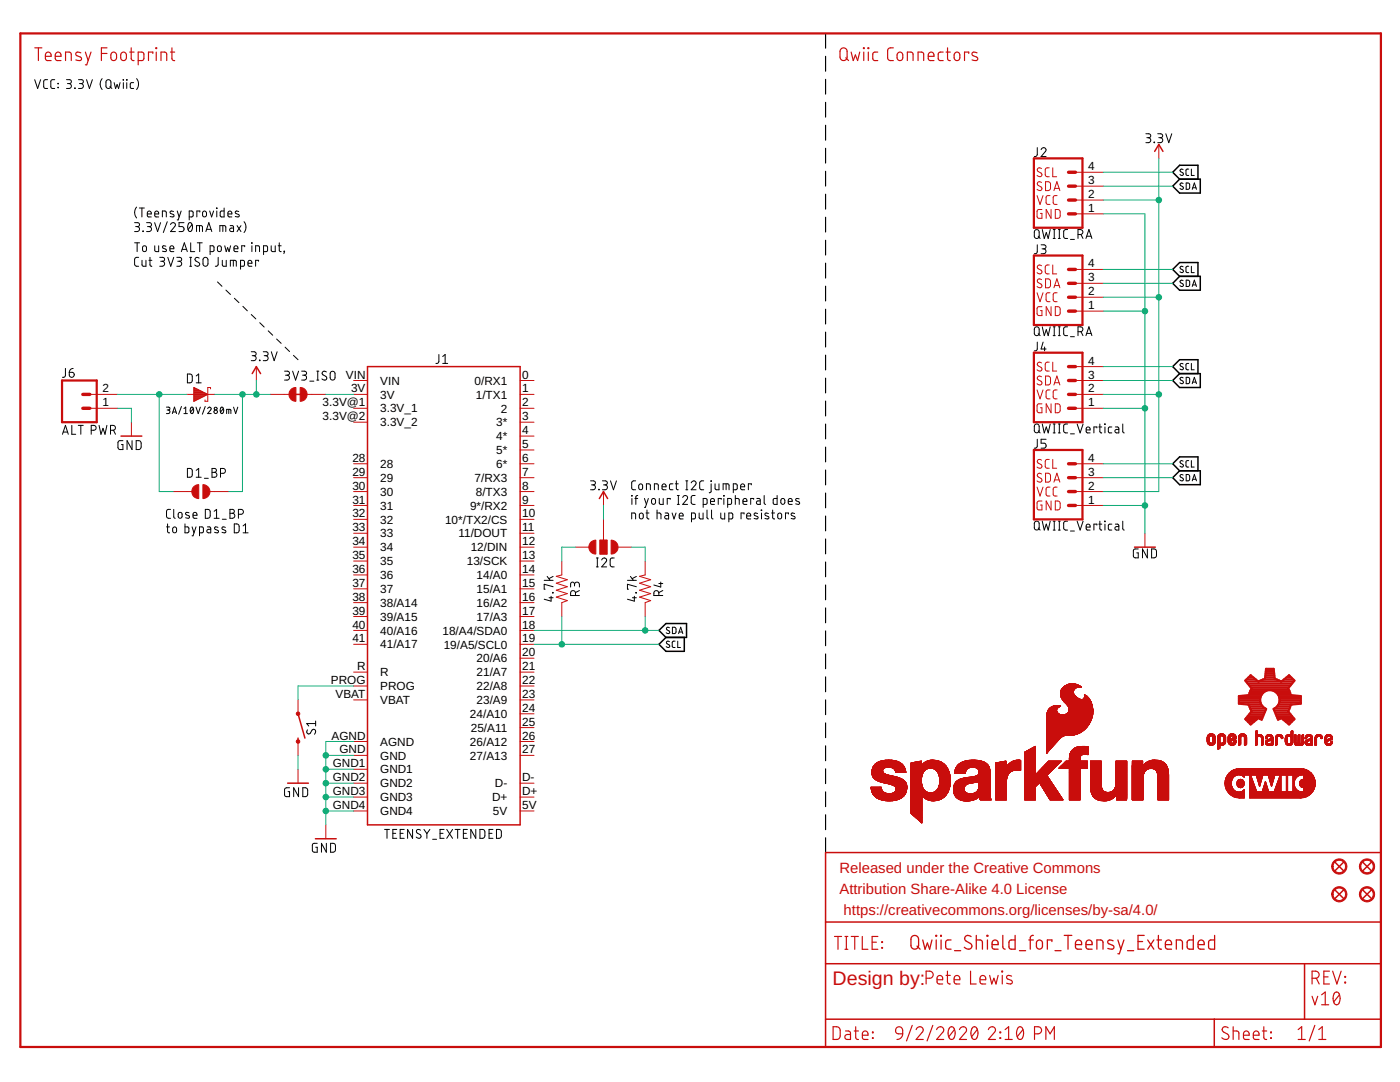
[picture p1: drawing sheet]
<svg xmlns="http://www.w3.org/2000/svg" width="279mm" height="216mm" viewBox="0 0 279 216" stroke-linecap="round" stroke-linejoin="round" font-family="sans-serif">
<defs><g id="words">
<text font-size="3.9" fill="#c90d0c" x="166.2" y="196.4">Design by:</text>
<g font-size="3" fill="#c90d0c">
<text x="167.5" y="174.3">Released under the Creative Commons</text>
<text x="167.5" y="178.4">Attribution Share-Alike 4.0 License</text>
<text x="168.4" y="182.6">https://creativecommons.org/licenses/by-sa/4.0/</text>
</g>
<g font-size="2.3">
<text x="217.2" y="34">4</text>
<text x="217.2" y="39.5">2</text>
<text x="217.2" y="36.8">3</text>
<text x="217.2" y="42.3">1</text>
<text x="217.2" y="53.4">4</text>
<text x="217.2" y="58.9">2</text>
<text x="217.2" y="56.1">3</text>
<text x="217.2" y="61.7">1</text>
<text x="69" y="75.5">VIN</text>
<text x="75.9" y="76.8">VIN</text>
<text x="94.7" y="76.8">0/RX1</text>
<text x="104.2" y="75.5">0</text>
<text x="217.2" y="75.5">3</text>
<text x="217.2" y="72.8">4</text>
<text x="20.5" y="81.1">1</text>
<text x="20.5" y="78.3">2</text>
<text x="64.4" y="81.1">3.3V@1</text>
<text x="64.4" y="83.9">3.3V@2</text>
<text x="70.1" y="78.3">3V</text>
<text x="75.9" y="82.3">3.3V_1</text>
<text x="75.9" y="79.5">3V</text>
<text x="95" y="79.5">1/TX1</text>
<text x="99.9" y="82.3">2</text>
<text x="104.2" y="83.9">3</text>
<text x="104.2" y="81.1">2</text>
<text x="104.2" y="78.3">1</text>
<text x="217.2" y="81.1">1</text>
<text x="217.2" y="78.3">2</text>
<text x="75.9" y="85.1">3.3V_2</text>
<text x="99" y="87.9">4*</text>
<text x="99" y="85.1">3*</text>
<text x="104.2" y="89.4">5</text>
<text x="104.2" y="86.6">4</text>
<text x="70.3" y="92.2">28</text>
<text x="70.3" y="94.9">29</text>
<text x="75.9" y="93.4">28</text>
<text x="99" y="93.4">6*</text>
<text x="99" y="90.6">5*</text>
<text x="104.2" y="94.9">7</text>
<text x="104.2" y="92.2">6</text>
<text x="217.2" y="94.9">3</text>
<text x="217.2" y="92.2">4</text>
<text x="70.3" y="97.7">30</text>
<text x="70.3" y="100.5">31</text>
<text x="75.9" y="96.2">29</text>
<text x="75.9" y="98.9">30</text>
<text x="75.9" y="101.7">31</text>
<text x="93.8" y="101.7">9*/RX2</text>
<text x="94.7" y="96.2">7/RX3</text>
<text x="95" y="98.9">8/TX3</text>
<text x="104.2" y="97.7">8</text>
<text x="104.2" y="100.5">9</text>
<text x="217.2" y="100.5">1</text>
<text x="217.2" y="97.7">2</text>
<text x="70.3" y="103.2">32</text>
<text x="70.3" y="106">33</text>
<text x="75.9" y="104.5">32</text>
<text x="75.9" y="107.2">33</text>
<text x="88.8" y="104.5">10*/TX2/CS</text>
<text x="91.5" y="107.2">11/DOUT</text>
<text x="104.2" y="103.2">10</text>
<text x="104.2" y="106">11</text>
<text x="70.3" y="108.8">34</text>
<text x="70.3" y="111.6">35</text>
<text x="75.9" y="110">34</text>
<text x="75.9" y="112.8">35</text>
<text x="93.2" y="112.8">13/SCK</text>
<text x="93.9" y="110">12/DIN</text>
<text x="104.2" y="108.8">12</text>
<text x="104.2" y="111.6">13</text>
<text x="70.3" y="114.3">36</text>
<text x="70.3" y="117.1">37</text>
<text x="70.3" y="119.9">38</text>
<text x="75.9" y="115.5">36</text>
<text x="75.9" y="118.3">37</text>
<text x="95.1" y="115.6">14/A0</text>
<text x="95.1" y="118.3">15/A1</text>
<text x="104.2" y="114.3">14</text>
<text x="104.2" y="117.1">15</text>
<text x="104.2" y="119.9">16</text>
<text x="70.3" y="122.6">39</text>
<text x="70.3" y="125.4">40</text>
<text x="75.9" y="121.1">38/A14</text>
<text x="75.9" y="123.9">39/A15</text>
<text x="95.1" y="121.1">16/A2</text>
<text x="95.1" y="123.9">17/A3</text>
<text x="104.2" y="122.6">17</text>
<text x="104.2" y="125.4">18</text>
<text x="70.3" y="128.2">41</text>
<text x="75.9" y="126.6">40/A16</text>
<text x="75.9" y="129.4">41/A17</text>
<text x="88.3" y="126.6">18/A4/SDA0</text>
<text x="88.6" y="129.4">19/A5/SCL0</text>
<text x="104.2" y="128.2">19</text>
<text x="104.2" y="131">20</text>
<text x="66" y="136.5">PROG</text>
<text x="71.3" y="133.7">R</text>
<text x="75.9" y="137.7">PROG</text>
<text x="75.9" y="134.9">R</text>
<text x="95.1" y="132.2">20/A6</text>
<text x="95.1" y="135">21/A7</text>
<text x="95.1" y="137.7">22/A8</text>
<text x="104.2" y="133.7">21</text>
<text x="104.2" y="136.5">22</text>
<text x="67" y="139.3">VBAT</text>
<text x="75.9" y="140.5">VBAT</text>
<text x="93.8" y="143.3">24/A10</text>
<text x="95.1" y="140.5">23/A9</text>
<text x="104.2" y="139.3">23</text>
<text x="104.2" y="142">24</text>
<text x="66.2" y="147.6">AGND</text>
<text x="75.9" y="148.8">AGND</text>
<text x="93.8" y="148.8">26/A12</text>
<text x="94" y="146">25/A11</text>
<text x="104.2" y="144.8">25</text>
<text x="104.2" y="147.6">26</text>
<text x="66.4" y="153.1">GND1</text>
<text x="66.4" y="155.9">GND2</text>
<text x="67.7" y="150.3">GND</text>
<text x="75.9" y="154.3">GND1</text>
<text x="75.9" y="151.6">GND</text>
<text x="93.8" y="151.6">27/A13</text>
<text x="104.2" y="150.3">27</text>
<text x="104.2" y="155.9">D-</text>
<text x="66.4" y="161.4">GND4</text>
<text x="66.4" y="158.7">GND3</text>
<text x="75.9" y="157.1">GND2</text>
<text x="75.9" y="159.9">GND3</text>
<text x="98.2" y="159.9">D+</text>
<text x="98.8" y="157.1">D-</text>
<text x="104.2" y="161.4">5V</text>
<text x="104.2" y="158.7">D+</text>
<text x="75.9" y="162.6">GND4</text>
<text x="98.4" y="162.7">5V</text>
</g>
</g></defs>
<g fill="none" stroke="#000" stroke-width=".23">
<path d="M164.8 6.7v2.9M164.8 11.2v3M164.8 15.8v3M164.8 20.4v3M164.8 25v3M164.8 29.6v2.9M164.8 34.2v2.9M164.8 38.8v2.9M164.8 43.3v3M164.8 47.9v3M164.8 52.5v3M164.8 57.1v2.9"/>
<path d="M164.8 61.7v2.9M164.8 66.3v2.9M164.8 70.9v2.9M164.8 75.5v2.9M164.8 80v3M164.8 84.6v3M164.8 89.2v3M164.8 93.8v3M164.8 98.4v2.9M164.8 103v2.9M164.8 107.5v3M164.8 112.1v3"/>
<path d="M164.8 116.7v3M164.8 121.3v3M164.8 125.9v2.9M164.8 130.5v2.9M164.8 135.1v2.9M164.8 139.7v2.9M164.8 144.3v2.9M164.8 148.8v3M164.8 153.4v3M164.8 158v3M164.8 162.6v2.9M164.8 167.2v2.9"/>
</g>
<g fill="none" stroke="#000" stroke-width=".2">
<path d="M6.9 15.9l.6 1.8 .6-1.8M9.5 15.9h-.5l-.3 .4v1.1l.3 .2 .5 .1M10.9 15.9h-.5l-.3 .4 .1 1.1 .2 .2 .5 .1M11.6 16.6v.1zM11.6 17.4v.1zM13.3 15.9h.6a.39 .39 0 0 1 .3 .4 .39 .39 0 0 1-.3 .4h-.4M13.8 16.7a.49 .49 0 0 1 .5 .5 .49 .49 0 0 1-.5 .5h-.5M14.9 17.6l.1 .1zM15.7 15.9h.6a.39 .39 0 0 1 .3 .4 .39 .39 0 0 1-.3 .4h-.4M16.2 16.7a.49 .49 0 0 1 .4 .5 .49 .49 0 0 1-.4 .5h-.5M17.3 15.9l.5 1.8 .6-1.8M20.4 15.7a1.68 1.68 0 0 0 0 2.2"/>
<path d="M21.3 16.1l.2-.2 .5 .2 .1 1.1a.5 .5 0 0 1-.5 .5 .5 .5 0 0 1-.5-.5zM21.9 17.3l.4 .4M22.8 16.5l.3 1.2 .3-.8 .3 .8 .3-1.2M24.6 15.9l.1 .1zM24.6 16.5v1.2M25.3 15.9l.1 .1zM25.3 16.5v1.2M26.7 16.5h-.5l-.2 .3 .1 .8 .6 .1M27.3 15.7a1.75 1.75 0 0 1 0 2.2M207 29.5v1.5l-.2 .2h-.4M207.8 29.9a.49 .49 0 0 1 .7-.4 .49 .49 0 0 1 .1 .7l-.8 1h1M228.7 26.7h.6a.39 .39 0 0 1 .4 .4 .39 .39 0 0 1-.4 .4h-.4"/>
<path d="M229.2 27.5a.5 .5 0 0 1 .5 .5 .5 .5 0 0 1-.5 .5h-.5M230.3 28.4l.1 .1zM231.1 26.7h.5a.39 .39 0 0 1 .5 .4 .39 .39 0 0 1-.5 .4h-.3M231.6 27.5a.5 .5 0 0 1 .5 .5 .5 .5 0 0 1-.5 .5h-.5M232.7 26.7l.6 1.8 .5-1.8M236.1 36.6l-.4-.1-.2 .3 .6 .5a.32 .32 0 0 1 0 .4 .32 .32 0 0 1-.5 0l-.1-.1M236.1 33.8h-.4l-.2 .2 .6 .5a.32 .32 0 0 1 0 .4 .32 .32 0 0 1-.5 0l-.1-.1M236.7 36.5h.5l.2 .2v.8l-.2 .2-.5 .1zM237.2 33.7l-.4 .1-.1 .2v.9l.5 .1M237.8 33.7v1.3h.5M237.9 37.8l.5-1.3 .4 1.3M238 37.5h.7"/>
<path d="M26.9 44.4h.6a.39 .39 0 0 1 .4 .4 .39 .39 0 0 1-.4 .4h-.4M26.9 48.5h1M27.3 41.3a1.68 1.68 0 0 0 0 2.2M27.4 45.2a.5 .5 0 0 1 .4 .5 .5 .5 0 0 1-.4 .5h-.5M27.4 48.5v1.7M27.7 51.4h-.6l-.2 .4v1.1l.2 .2h.6M27.8 41.5h1M28.3 41.5v1.8M28.3 51.9l.1 1 .2 .2h.5v-1.2M28.5 46.1l.1 .1zM28.6 49.1l.2-.1 .3 .1 .1 .7a.39 .39 0 0 1-.4 .4 .39 .39 0 0 1-.4-.4zM29.3 44.4h.5a.39 .39 0 0 1 .4 .4 .39 .39 0 0 1-.4 .4h-.4"/>
<path d="M29.4 42.7h.8a.41 .41 0 0 0-.3-.6 .41 .41 0 0 0-.5 .4l.1 .7 .7 .1M29.7 51.9h.6M29.7 45.2a.5 .5 0 0 1 .5 .5 .5 .5 0 0 1-.5 .5h-.4M29.9 51.4l.1 1.5 .3 .2M30.9 44.4l.6 1.8 .5-1.8M30.9 42.7h.8a.41 .41 0 0 0-.3-.6 .41 .41 0 0 0-.5 .4l.1 .7 .7 .1M30.9 49v1l.3 .2h.5v-1.2M31.9 51.4h.6a.39 .39 0 0 1 .4 .3 .39 .39 0 0 1-.4 .4h-.4M32.4 52.1a.5 .5 0 0 1 .5 .5 .5 .5 0 0 1-.5 .5h-.5M32.4 43.3v-1.2l.7 .1 .1 1.1M33.1 49.1l-.4-.1-.3 .2 .1 .3 .7 .3v.3h-.8M33.4 44.2l-.8 2.2"/>
<path d="M33.5 51.4l.6 1.7 .6-1.7M33.9 49.6h.8a.41 .41 0 0 0-.3-.5 .41 .41 0 0 0-.5 .3l.1 .7 .7 .1M34 44.8a.48 .48 0 0 1 .7-.4 .48 .48 0 0 1 .2 .8l-.9 1h1M34.6 42.2l-.4-.1-.2 .1-.1 .2 .8 .5v.3h-.7M35.3 51.4h.6a.39 .39 0 0 1 .4 .3 .39 .39 0 0 1-.4 .4h-.4M35.4 42.1l.4 1.2M35.8 52.1a.5 .5 0 0 1 .5 .5 .5 .5 0 0 1-.5 .5h-.5M36.2 42.1l-.6 1.8h-.2M36.2 50.2l.6-1.7 .6 1.7M36.3 49.8h.9M36.7 44.4h-1v.8h.6a.51 .51 0 0 1 .4 .5 .51 .51 0 0 1-.4 .5h-.6M37.7 44.5l.2-.1a1.06 1.06 0 0 1 0 1.8 1.17 1.17 0 0 1-.2-1.7z"/>
<path d="M37.8 43.3h.6l.1-.2v-.7l-.1-.3h-.6v1.8M37.8 53.1h.4M37.8 51.4h.4M38.1 48.5v1.7h.8M38.1 51.4v1.7M38.3 44.8l-.8 1M39.2 46.2v-1.2l1.1 .1 .1 1.1M39.4 48.5h1M39.8 51.5a.45 .45 0 0 0-.7-.1 .45 .45 0 0 0-.1 .6l.6 .4a.45 .45 0 0 1 .1 .7 .45 .45 0 0 1-.7-.1l-.1-.1M39.8 45v1.2M39.9 48.5v1.7M39.9 42.3v-.2h-.6v1.2"/>
<path d="M40.5 42.2l.3-.1 .3 .1 .1 .7a.39 .39 0 0 1-.4 .4 .39 .39 0 0 1-.4-.4zM40.6 51.5l.3-.1 .5 .1 .1 1.1a.5 .5 0 0 1-.5 .5 .5 .5 0 0 1-.5-.5zM41.1 46.2l.6-1.8 .6 1.8M41.2 45.8h.9M41.8 42.1l.4 1.2 .4-1.2M41.9 50.2h.6l.2-.2v-.7l-.1-.2-.7-.1v1.8M43.2 41.5l.1 .1zM43.3 42.1v1.2M43.4 56.3l.9 .8M43.5 49.1l.3-.1 .3 .1 .1 .7a.39 .39 0 0 1-.4 .4 .39 .39 0 0 1-.4-.4zM43.5 51.4v1.5l-.2 .2h-.3M43.9 46.2v-1.2l1.1 .1 .1 1.1"/>
<path d="M44.4 51.9v1l.3 .2h.4v-1.2M44.5 45v1.2M44.7 41.5v1.8h-.6l-.2-.3 .1-.7 .1-.2h.6M44.9 49l.2 1.2 .3-.8 .3 .8 .3-1.2M45.1 57.9l.9 .9M45.5 42.7h.8a.41 .41 0 0 0-.3-.6 .41 .41 0 0 0-.5 .4l.1 .7 .7 .1M45.9 45h.5l.2 .3v.9h-.6l-.2-.3 .1-.3 .7-.1M46 53.1v-1.2l1.1 .1 .1 1.1M46.6 51.9v1.2M46.7 49.6h.8a.41 .41 0 0 0-.3-.5 .41 .41 0 0 0-.5 .3l.1 .7 .7 .1M46.8 59.5l.9 .9M47.3 45l.8 1.2"/>
<path d="M47.6 42.2l-.4-.1-.2 .1-.1 .2 .8 .5v.3h-.8M48 53.1h.6l.2-.2v-.7l-.2-.2-.6-.1v1.8M48.1 45l-.8 1.2M48.7 44.2a1.72 1.72 0 0 1 0 2.2M48.8 49.2v-.2h-.6v1.2M49.5 52.5h.8a.41 .41 0 0 0-.3-.5 .41 .41 0 0 0-.5 .3l.1 .7 .7 .1M50.2 48.5h.1zM50.3 49v1.2M51 50.2v-1.2l.6 .1 .2 .1v1M51.6 52.1v-.2h-.6v1.2M52.6 50.2h.6l.2-.2v-.7l-.1-.2-.7-.1v1.8M54.1 49v.9l.3 .3h.5v-1.2"/>
<path d="M55.5 49h.6M55.7 48.5l.1 1.5 .3 .2M56.7 50.1l.1 .1zM56.8 50.2l-.2 .4M206.7 45.9l.3-.1 .3 .2 .1 1.1a.49 .49 0 0 1-.5 .5 .49 .49 0 0 1-.5-.5v-1zM207 48.9v1.5l-.2 .2h-.4M207.2 47.2l.4 .4M207.8 48.9h.6a.4 .4 0 0 1 .4 .4 .4 .4 0 0 1-.4 .4h-.4M208 45.8l.4 1.8 .4-1.2 .4 1.2 .4-1.8M208.3 49.7a.49 .49 0 0 1 .5 .4 .49 .49 0 0 1-.5 .5h-.5M210.2 47.6h.4M210.2 45.8h.4"/>
<path d="M210.4 45.8v1.8M211.2 47.6h.4M211.2 45.8h.4M211.4 45.8v1.8M213.1 45.8h-.6l-.2 .4v1.1l.2 .3h.6M213.6 47.8h.8M215.1 46.8h.5a.5 .5 0 0 0 .5-.5 .5 .5 0 0 0-.5-.5h-.5v1.8M215.7 46.8l.4 .8M216.7 47.6l.6-1.8 .6 1.8M216.9 47.1h.9M236.1 56l-.4-.1-.2 .3 .6 .4a.32 .32 0 0 1 0 .5 .32 .32 0 0 1-.5 0l-.1-.1M236.1 53.2l-.4-.1-.2 .3 .6 .5a.32 .32 0 0 1 0 .4 .32 .32 0 0 1-.5 0l-.1-.1"/>
<path d="M236.7 55.9h.5l.2 .2v.9l-.2 .1-.5 .1zM237.2 53.1l-.4 .1-.1 .2v.9l.5 .1M237.8 53.1v1.3h.5M237.9 57.2l.5-1.3 .4 1.3M238 56.9h.7M13.1 73.5l-.1 1.6-.2 .2h-.3M13.8 74.3h.6a.5 .5 0 0 1 .4 .5 .5 .5 0 0 1-.5 .5 .5 .5 0 0 1-.5-.5zM14.6 73.5a.77 .77 0 0 0-.8 .8M37.4 74.6l.6 .1 .4 .3v1.1l-.4 .3h-.6zM39.2 75l.4-.4v1.8M39.2 76.4h1M48.5 61.1l.9 .9"/>
<path d="M50.1 70.2h.6a.39 .39 0 0 1 .4 .4 .39 .39 0 0 1-.4 .4h-.4M50.1 62.8l1 .8M50.6 71a.5 .5 0 0 1 .5 .5 .5 .5 0 0 1-.5 .5h-.5M51.8 71.9l.1 .1zM51.8 64.4l.9 .9M52.5 70.2h.6a.39 .39 0 0 1 .4 .4 .39 .39 0 0 1-.4 .4h-.4M53 71a.5 .5 0 0 1 .5 .5 .5 .5 0 0 1-.5 .5h-.5M53.5 66l.9 .9M54.1 70.2l.6 1.8 .6-1.8M55.2 67.6l.9 .9M56.8 74.1h.6a.4 .4 0 0 1 .4 .4 .4 .4 0 0 1-.4 .4h-.4M56.9 69.3l.9 .8"/>
<path d="M57.3 74.9a.49 .49 0 0 1 .5 .5 .49 .49 0 0 1-.5 .4h-.5M58.4 74.1l.6 1.7 .6-1.7M58.6 70.9l.9 .9M60.2 74.1h.6a.4 .4 0 0 1 .4 .4 .4 .4 0 0 1-.4 .4h-.4M60.7 74.9a.49 .49 0 0 1 .5 .5 .49 .49 0 0 1-.5 .4h-.5M61.8 76.1h.8M63.2 75.8h.4M63.2 74.1h.4M63.4 74.1v1.7M65.1 74.2a.45 .45 0 0 0-.6-.1 .45 .45 0 0 0 0 .7l.5 .3a.42 .42 0 0 1 .2 .6 .42 .42 0 0 1-.6 .1l-.4-.2M66 74.3l.3-.2 .5 .2 .1 1.1a.49 .49 0 0 1-.5 .4 .49 .49 0 0 1-.5-.4zM87.6 70.7l-.1 1.6-.2 .2h-.3"/>
<path d="M88.3 72.5h1M88.3 71.1l.5-.4v1.8M206.5 65.4l.3-.2 .5 .2 .1 1.1a.49 .49 0 0 1-.5 .5 .49 .49 0 0 1-.5-.5zM207 68.3v1.5l-.2 .2h-.4M207.2 66.6l.4 .4M208 65.2l.4 1.8 .4-1.2 .4 1.2 .4-1.8M208.2 68.3l-.4 1.3h1M208.5 69.2v.8M210.2 67h.4M210.2 65.2h.4M210.4 65.2v1.8M211.2 67h.4"/>
<path d="M211.2 65.2h.4M211.4 65.2v1.8M213.1 65.2h-.6l-.2 .4v1.1l.2 .3h.6M213.6 67.2h.8M215.1 66.2h.5a.49 .49 0 0 0 .5-.5 .49 .49 0 0 0-.5-.5h-.5v1.8M215.7 66.2l.4 .8M216.7 67l.6-1.8 .6 1.8M216.9 66.5h.9M236.1 75.4l-.4-.1-.2 .3 .6 .4a.32 .32 0 0 1 0 .5 .32 .32 0 0 1-.5 0l-.1-.1M236.1 72.6l-.4-.1-.2 .3 .6 .6a.35 .35 0 0 1-.2 .4 .35 .35 0 0 1-.4-.2M236.7 75.3h.5l.2 .2v.8l-.2 .2-.5 .1zM237.2 72.5l-.4 .1-.1 .2v.9l.5 .1"/>
<path d="M237.8 72.5v1.3h.5M237.9 76.6l.5-1.3 .4 1.3M238 76.2h.7M12.5 86.7l.6-1.8 .5 1.8M12.6 86.2h.9M14.3 84.9v1.8h.8M15.6 84.9h1M16.1 84.9v1.8M18.2 85.9h.5a.49 .49 0 0 0 .5-.5 .49 .49 0 0 0-.5-.5h-.5v1.8M19.8 84.9l.4 1.8 .4-1.2 .4 1.2 .3-1.8M22.1 85.9h.4a.49 .49 0 0 0 .5-.5 .49 .49 0 0 0-.5-.5h-.4v1.8M22.6 85.9l.5 .8"/>
<path d="M24.5 87.9h-.7l-.2 .3-.1 1.1 .3 .4h.7v-1h-.3M26.4 87.9v1.8l-1-1.8v1.8M27.2 87.9h.6l.3 .4 .1 .9-.4 .5h-.6zM33.2 81.2h.4l.3 .3-.1 .3h-.4M33.6 81.8a.36 .36 0 0 1 .3 .4 .36 .36 0 0 1-.3 .3h-.4M34.4 82.5l.4-1.3 .4 1.3M34.5 82.2h.6M36.2 81.1l-.6 1.6M36.7 82.5h.7M36.7 81.5l.4-.3v1.3M37.4 93.5h.6l.4 .3v1.1l-.4 .3h-.6zM38.1 81.3h.1a.66 .66 0 0 1 .5 .6 .66 .66 0 0 1-.5 .6l-.2-.6z"/>
<path d="M38.6 81.5l-.6 .7M39.1 81.2l.5 1.3 .4-1.3M39.2 95.2h1M39.2 93.9l.4-.4v1.7M40.8 95.4h.8M41 81.1l-.6 1.6M41.4 81.5a.34 .34 0 0 1 .5-.2 .34 .34 0 0 1 .1 .5l-.6 .7h.7M42.3 93.5h.5a.39 .39 0 0 1 .4 .4 .39 .39 0 0 1-.4 .4 .49 .49 0 0 1 .5 .4 .49 .49 0 0 1-.5 .5h-.5zM42.3 94.3h.5M44 94.4h.5a.49 .49 0 0 0 .5-.4 .49 .49 0 0 0-.5-.5h-.5v1.7M44.1 81.3h.1a.65 .65 0 0 1 .4 .6 .65 .65 0 0 1-.4 .6l-.3-.6zM44.6 81.5l-.6 .7"/>
<path d="M45.2 82.5v-.8h.8l.1 .8M45.7 81.7v.8M46.6 81.2l.4 1.3 .5-1.3M117.9 95.9h.5a.4 .4 0 0 1 .4 .5 .4 .4 0 0 1-.4 .4h-.4M118.3 96.8a.49 .49 0 0 1 .5 .4 .49 .49 0 0 1-.5 .5h-.4M119.5 97.6l.1 .1zM120.2 95.9h.6a.4 .4 0 0 1 .4 .5 .4 .4 0 0 1-.4 .4h-.4M120.7 96.8a.49 .49 0 0 1 .5 .4 .49 .49 0 0 1-.5 .5h-.5M121.8 95.9l.6 1.8 .6-1.8M126.1 98.9l.1 .1zM126.1 99.5v1.1M126.7 99.5h.6"/>
<path d="M126.9 95.9l-.6 .1-.2 .4v1.1l.2 .2h.6M127.3 98.9h-.3l-.1 .3v1.4M127.6 96.7l.3-.2 .2 .2 .1 .6a.39 .39 0 0 1-.3 .4 .39 .39 0 0 1-.4-.4zM128.6 99.5l.4 1.1M129 97.7v-1.2l.8 .2v1M129.4 99.5l-.6 1.7h-.2M130.2 99.6l.2-.1 .3 .1 .1 .6a.4 .4 0 0 1-.4 .4 .4 .4 0 0 1-.4-.4zM130.6 97.7v-1.2l.7 .2 .1 1M131.6 99.5v1l.3 .1h.5v-1.1M132.1 97.1h.8a.42 .42 0 0 0-.3-.5 .42 .42 0 0 0-.5 .3l.1 .7 .7 .1M133.8 99.7v-.2h-.6v1.1M134.3 96.5l-.5 .1-.2 .2 .1 .8 .6 .1"/>
<path d="M134.8 96.5h.6M135 95.9v1.7l.4 .1M135.2 98.9h.4M135.4 98.9v1.7M136.2 99.3a.48 .48 0 0 1 .7-.4 .48 .48 0 0 1 .2 .8l-.9 .9h1M136.9 97.7h.4M136.9 95.9h.4M137.1 95.9v1.8M137.9 96.4a.49 .49 0 0 1 .7-.4 .49 .49 0 0 1 .2 .8l-.9 .9h1M138.7 98.9h-.5l-.3 .4 .1 1.1 .2 .2h.5M140.4 95.9l-.5 .1-.3 .4 .1 1.1 .2 .2h.5M141.9 95.9l.1 .2z"/>
<path d="M141.9 96.5v1.7l-.4 .1M142.7 96.5v1.1l.3 .1h.5v-1.2M143.9 99.7v-.2h-.6v1.1M144.3 97.7v-1.2l1.1 .1 .1 1.1M144.4 98.9l.1 .1zM144.5 99.5v1.1M144.9 96.5v1.2M146.3 97.7h.7l.1-.1v-.8l-.1-.2-.7-.1v1.8M146.7 99.5l.8 .1v1M146.7 98.9v1.7M147.8 97.1h.8a.42 .42 0 0 0-.3-.5 .42 .42 0 0 0-.5 .3l.1 .7 .7 .1M149.9 96.8v-.3h-.5v1.2"/>
<path d="M150.4 99.7v-.2h-.6v1.1M151 99.5h.6l.1 .3v.8h-.6l-.1-.2v-.3l.7-.2M152.5 98.9v1.5l.3 .2M155.1 98.9v1.7h-.6l-.2-.2v-.8l.2-.1h.6M156 99.6l.2-.1 .3 .1 .1 .6a.4 .4 0 0 1-.4 .4 .4 .4 0 0 1-.4-.4zM159.5 99.5h-.6l-.1 .3 .7 .4v.3l-.2 .1-.5-.1M206.5 84.8l.3-.2 .5 .2 .1 1.1a.49 .49 0 0 1-.5 .5 .49 .49 0 0 1-.5-.5zM207 87.7v1.5l-.2 .2h-.4M207.2 86l.4 .4M208 84.6l.4 1.8 .4-1.2 .4 1.2 .4-1.8M208.8 87.7h-1v.7h.6a.51 .51 0 0 1 .4 .5 .51 .51 0 0 1-.4 .5h-.6M210.2 86.4h.4"/>
<path d="M210.2 84.6h.4M210.4 84.6v1.8M211.2 86.4h.4M211.2 84.6h.4M211.4 84.6v1.8M213.1 84.6h-.6l-.2 .4v1.1l.2 .2 .6 .1M213.6 86.6h.8M215 84.6l.6 1.8 .6-1.8M216.8 85.8h.8a.41 .41 0 0 0-.3-.6 .41 .41 0 0 0-.5 .4l.1 .7 .7 .1M218.9 85.4v-.2h-.6v1.2M219.3 85.2h.6M219.5 84.6v1.6l.4 .2"/>
<path d="M220.5 84.6l.1 .1zM220.5 85.2v1.2M221.9 85.2h-.5l-.2 .3 .1 .8 .6 .1M222.6 85.2h.5l.2 .3v.9l-.6-.1-.2-.2 .1-.3 .7-.1M224.1 84.6v1.5l.3 .3M236.1 94.8l-.4-.1-.2 .3 .6 .4a.32 .32 0 0 1 0 .5 .32 .32 0 0 1-.5 0l-.1-.1M236.1 92l-.4-.1-.2 .3 .6 .5a.32 .32 0 0 1 0 .4 .32 .32 0 0 1-.5 0l-.1-.1M236.7 94.7h.5l.2 .2v.8l-.2 .2h-.5zM237.2 91.9h-.4l-.1 .3v.9l.5 .1M237.8 91.9v1.3h.5M237.9 95.9l.5-1.2 .4 1.2M238 95.6h.7"/>
<path d="M33.2 105.1h.6M33.4 104.5l.1 1.6 .3 .2M34 101.6l-.5 .1-.3 .3 .1 1.2 .2 .2h.5M34.6 105.3l.3-.2a.67 .67 0 0 1 .1 1.2h-.3l-.2-.2zM34.7 101.6v1.5l.3 .3M35.7 102.3l.3-.1 .2 .1 .1 .7a.39 .39 0 0 1-.3 .4 .39 .39 0 0 1-.4-.4zM36.9 104.5v1.8h.6l.2-.3v-.7l-.2-.1-.6-.1M37.7 102.3l-.4-.1-.3 .2 .1 .3 .7 .3v.3l-.2 .1-.6-.1M38.3 105.1l.4 1.2M38.5 102.8h.8a.41 .41 0 0 0-.3-.5 .41 .41 0 0 0-.5 .3l.1 .7 .7 .1M39.1 105.1l-.6 1.8h-.2M39.8 106.3h.6l.2-.2v-.7l-.2-.2-.6-.1v1.8"/>
<path d="M41 101.6l.6 .1 .3 .3v1.1l-.3 .3h-.6zM41.4 105.1l.5 .1 .1 .1 .1 1-.8-.1v-.3l.2-.2 .6-.1M42.7 102l.5-.4v1.8M42.7 103.4h1M43.5 105.2l-.4-.1-.3 .2 .1 .3 .7 .3v.3l-.3 .1-.5-.1M44.4 103.6h.7M45 105.2h-.6l-.1 .3 .7 .4v.3l-.2 .1-.5-.1M45.9 101.6h.5a.39 .39 0 0 1 .4 .4 .39 .39 0 0 1-.4 .4 .5 .5 0 0 1 .5 .5 .5 .5 0 0 1-.5 .5h-.5zM45.9 102.4h.5M46.8 104.5l.6 .1 .3 .3v1.1l-.3 .3h-.6zM47.6 102.6h.5a.49 .49 0 0 0 .5-.5 .49 .49 0 0 0-.5-.5h-.5v1.8M48.5 106.3h1"/>
<path d="M48.5 104.9l.5-.4v1.8M108.6 115.8h1.8M109.2 115l.6 .8M109.6 119.3h.8M110 119v1l-1.4-.4M110.3 118.2l.1 .1zM110.4 117.1l-1.8-.5v1h.2M110.4 115l-.9 .5M114.7 116.6a.49 .49 0 0 1 .4-.4 .49 .49 0 0 1 .5 .4v.5M114.7 116.9v-.4a.39 .39 0 0 0-.4-.4 .39 .39 0 0 0-.4 .4v.6M114.9 118.8v-.5a.49 .49 0 0 0-.5-.5 .49 .49 0 0 0-.5 .5v.5h1.7M115.6 117.8l-.7 .4"/>
<path d="M119 113.1h.4M119 111.3h.4M119.2 111.3v1.8M120.1 111.7a.49 .49 0 0 1 .7-.3 .49 .49 0 0 1 .1 .7l-.8 1h1M122.6 111.3l-.6 .1-.2 .3v1.2l.2 .2h.6M125.2 115.8h1.8M125.8 115l.6 .8M126.1 103.5v-1.1l.7 .1 .1 1M126.2 119.3h.8M126.6 119v1l-1.4-.4M126.9 118.2l.1 .1zM127 117.1l-1.8-.5v1h.2"/>
<path d="M127 115l-.8 .5M127.7 102.5l.3-.1 .3 .1 .1 .7a.39 .39 0 0 1-.4 .3 .39 .39 0 0 1-.4-.3zM128.9 102.4h.6M129.1 101.8v1.5l.2 .2h.2M131.1 102.4l.8 .1v1M131.1 101.8v1.7M131.5 118.8v-.5a.5 .5 0 0 0-.5-.4 .5 .5 0 0 0-.5 .4v.5h1.8M131.5 116.4h.8M131.9 116.1v1l-1.4-.4M132.3 117.8l-.8 .4M132.7 102.4h.5l.2 .3v.8h-.6l-.1-.2v-.3l.7-.1M134.1 102.4l.4 1.1 .4-1.1"/>
<path d="M135.2 100.6h.4M135.6 103h.7a.41 .41 0 0 0-.2-.6 .41 .41 0 0 0-.5 .4v.7h.7M138 103.5h.6l.2-.1v-.7l-.2-.3h-.6v1.7M139.5 102.4l.1 1 .2 .1h.5v-1.1M140.3 100.6h.6l.2-.1v-.7l-.1-.3h-.7v1.7M141.1 101.8v1.6l.3 .1M141.8 100.1h.8a.41 .41 0 0 0-.3-.6 .41 .41 0 0 0-.5 .3l.1 .8h.7M142 101.8v1.6l.3 .1M143.8 102.4l.1 1 .2 .1h.5v-1.1M145.2 100.6h.6l.2-.1v-.7l-.1-.3h-.7v1.7M145.5 103.5h.5l.2-.1v-.7l-.1-.3h-.6v1.7M148.3 100.1h.8a.41 .41 0 0 0-.3-.6 .41 .41 0 0 0-.5 .3l.1 .8h.7"/>
<path d="M148.5 102.6v-.2h-.6v1.1M149 103h.8a.42 .42 0 0 0-.3-.6 .42 .42 0 0 0-.5 .4l.1 .7h.7M151.2 102.5l-.6-.1-.1 .3 .7 .4v.3l-.2 .1-.5-.1M151.9 101.8l.1 .1zM152 102.4v1.1M153.4 102.5l-.6-.1-.1 .3 .7 .4v.3l-.2 .1-.5-.1M154 102.4h.6M154.2 101.8v1.6l.4 .1M155.3 102.5l.3-.1 .3 .1 .1 .7a.39 .39 0 0 1-.4 .3 .39 .39 0 0 1-.4-.3zM157.3 100.1h.8a.41 .41 0 0 0-.3-.6 .41 .41 0 0 0-.5 .3l.1 .8h.7M157.4 102.6v-.2h-.6v1.1M158.6 102.5l-.6-.1-.1 .3 .7 .4v.3l-.2 .1-.5-.1"/>
<path d="M206.5 104.2l.3-.2 .5 .2 .1 1.1a.49 .49 0 0 1-.5 .5 .49 .49 0 0 1-.5-.5zM207.2 105.4l.4 .4M208 104l.4 1.8 .4-1.2 .4 1.2 .4-1.8M210.2 105.8h.4M210.2 104h.4M210.4 104v1.8M211.2 105.8h.4M211.2 104h.4M211.4 104v1.8M213.1 104h-.6l-.2 .4v1.1l.2 .2 .6 .1M213.6 106h.8M215 104l.6 1.8 .6-1.8"/>
<path d="M216.8 105.2h.8a.41 .41 0 0 0-.3-.6 .41 .41 0 0 0-.5 .4l.1 .7 .7 .1M218.9 104.8v-.2h-.6v1.2M219.3 104.6h.6M219.5 104v1.6l.4 .2M220.5 104l.1 .1zM220.5 104.6v1.2M221.9 104.6h-.5l-.2 .3 .1 .8 .6 .1M222.6 104.6h.5l.2 .2v1l-.7-.2v-.4l.7-.1M224.1 104v1.5l.3 .3M227.2 109.5l-.8 .1-.2 .2v1.1l.2 .4h.8v-1h-.3M229 109.5v1.8l-1-1.8v1.8M229.8 109.5l.7 .1 .3 .3v1.1l-.3 .3h-.7z"/>
<path d="M133.6 125.3l-.4-.1-.2 .2 .6 .6a.36 .36 0 0 1-.2 .5 .36 .36 0 0 1-.5-.2M133.6 128h-.4l-.2 .2 .6 .6a.36 .36 0 0 1-.2 .4 .36 .36 0 0 1-.5-.2M134.2 125.2h.5l.2 .2v.8l-.2 .2h-.5zM134.7 127.9l-.4 .1-.1 .2v.8l.5 .2M135.3 127.9v1.3h.5M135.4 126.4l.4-1.2 .5 1.2M135.5 126.1h.7M57.8 157.2h-.6l-.4 .2v1.3l.2 .2 .8 .1v-1h-.3M59.6 157.2v1.8l-1-1.8v1.8M60.4 157.2h.7l.3 .3v1.1l-.3 .3-.7 .1zM61.4 145.6a.45 .45 0 0 0-.2 .6 .45 .45 0 0 0 .7 .2l.4-.7a.44 .44 0 0 1 .6 0 .44 .44 0 0 1 0 .6l-.1 .2M63 144.4h-1.8l.4 .5"/>
<path d="M63 143.9v1M63.3 168.3h-.7l-.2 .2-.1 1.2 .3 .3 .7 .1v-1h-.3M65.1 168.3v1.8l-.9-1.8v1.8M66 168.3h.6l.3 .3v1.1l-.3 .3-.6 .1zM76.8 165.5h.9M77.2 165.5v1.8M78.4 166.3h.6M79.2 165.5h-.8v1.8h.8M79.9 166.3h.6M80.7 165.5h-.8v1.8h.8M82.3 165.5v1.8l-1-1.8v1.8M83.9 165.7l-.2-.2a.41 .41 0 0 0-.5 .2 .41 .41 0 0 0 .1 .5l.5 .3a.44 .44 0 0 1 .1 .7 .44 .44 0 0 1-.7 0l-.1-.2"/>
<path d="M84.6 165.5l.6 .8M85.2 166.3v1M85.8 165.5l-.6 .8M86.3 167.5h.8M87.8 166.3h.6M88.6 165.5h-.8v1.8h.8M89.2 165.5l1.1 1.8M90.3 165.5l-1.1 1.8M90.8 165.5h1M91.3 165.5v1.8M92.5 166.3h.6M93.3 165.5h-.8v1.8h.8"/>
<path d="M95 165.5v1.8l-1-1.8v1.8M95.8 165.5h.6l.3 .3 .1 1-.4 .5h-.6zM97.6 166.3h.6M98.4 165.5h-.8v1.8h.8M99.1 165.5h.6l.3 .3v1.1l-.3 .4h-.6z"/>
<circle cx="43" cy="82.2" r=".35"/>
<circle cx="43" cy="81.5" r=".28"/>
</g>
<path d="M235.4 35.8h4.1v2.7h-4.1l-1.4-1.4zM235.4 35.8l-1.4-1.4 1.4-1.4h3.7v2.8M235.4 55.1h4.1v2.8h-4.1l-1.4-1.4zM235.4 55.1l-1.4-1.3 1.4-1.4h3.7v2.7M235.4 74.5h4.1v2.8h-4.1l-1.4-1.4zM235.4 74.5l-1.4-1.3 1.4-1.4h3.7v2.7M235.4 93.9h4.1v2.8h-4.1l-1.4-1.4zM235.4 93.9l-1.4-1.4 1.4-1.3h3.7v2.7M131.5 125.8l1.4-1.4h4.1v2.8h-4.1zM132.9 127.2l-1.4 1.4 1.4 1.4h3.7v-2.8" fill="none" stroke="#000" stroke-width=".3"/>
<g fill="none" stroke="#c90d0c" stroke-width=".23">
<path d="M6.9 9.5h1.5M7.7 9.5v2.6M9.1 11.2h1.1a.6 .6 0 0 0-.4-.8 .6 .6 0 0 0-.7 .6l.1 1 1 .1M11 11.2h1.2a.6 .6 0 0 0-.4-.8 .6 .6 0 0 0-.8 .6l.2 1 1 .1M13.1 12.1v-1.7l1 .1 .1 .3v1.3M16.1 10.5l-.8-.1-.2 .4 .1 .2 1 .5 .1 .4-.4 .2-.8-.1M17 10.4l.6 1.7M18.2 10.4l-.9 2.5h-.3M20.2 10.7h1.2M21.4 9.5h-1.2v2.6M22.2 10.6l.6-.2a.99 .99 0 0 1 .2 1.6l-.4 .1-.4-.2-.1-.4zM24.2 10.6l.2-.1a.57 .57 0 0 1 .8 .5v.5a.57 .57 0 0 1-.5 .6 .57 .57 0 0 1-.6-.6z"/>
<path d="M25.9 10.4h.9M26.2 9.5v2.3l.2 .3h.4M27.6 12.1h.9l.2-.3v-1l-.2-.4h-.9v2.5M30.5 10.7v-.3h-.9v1.7M31.1 9.5h.2v.2h-.2zM31.2 10.4v1.7M32.1 12.1v-1.7l1 .1 .2 .3v1.3M34 10.4h.9M34.3 9.5v2.3l.3 .3h.3M167.9 9.7l.5-.2 .5 .3 .2 1.6a.71 .71 0 0 1-.8 .7 .71 .71 0 0 1-.7-.7v-1.2zM168.8 11.5l.6 .6M169.9 10.4l.4 1.7 .4-1.1 .5 1.1 .4-1.7"/>
<path d="M172.3 9.5h.2v.2h-.2zM172.4 10.4v1.7M173.2 9.5h.2v.2h-.2zM173.3 10.4v1.7M175.2 10.4h-.8l-.2 .4v1l.2 .3h.8M178.3 9.5l-.8 .1-.3 .2-.1 .3 .1 1.8 .3 .2h.8M179.2 10.6a.55 .55 0 0 1 .6-.2 .55 .55 0 0 1 .4 .6v.5a.57 .57 0 0 1-.6 .6 .57 .57 0 0 1-.6-.6zM181.1 12.1v-1.7l1 .1 .1 .3v1.3M183.2 12.1v-1.7h.7l.4 .2v1.5M185.3 11.2h1.1a.6 .6 0 0 0-.4-.8 .6 .6 0 0 0-.7 .6l.1 1 1 .1M188.2 10.4h-.7l-.3 .4 .1 1 .2 .3h.7M188.8 10.4h.9"/>
<path d="M189.1 9.5v2.3l.3 .3h.3M190.6 10.6a.55 .55 0 0 1 .6-.2 .55 .55 0 0 1 .4 .6v.5a.57 .57 0 0 1-.6 .6 .57 .57 0 0 1-.6-.6zM193.3 10.7v-.3h-.8v1.7M195 10.5l-.8-.1-.2 .4 .1 .2 .9 .5 .1 .4-.3 .2-.8-.1M166.5 186.9h1.5M167.2 186.9v2.5M168.6 186.9h.6M168.6 189.4h.6M168.9 186.9v2.5M169.9 186.9h1.4M170.6 186.9v2.5M172.1 186.9v2.5h1.1"/>
<path d="M174.1 188h.8M175.2 186.9h-1.1v2.5h1.1M176 187.9h.1v.2h-.1zM176 189.1l.1 .1zM184.8 195.2h.7a.71 .71 0 0 0 .7-.7 .71 .71 0 0 0-.7-.7h-.7v2.5M187 195.5h1.1a.59 .59 0 0 0-.4-.8 .59 .59 0 0 0-.7 .5l.1 1 1 .1M188.8 194.6h.9M189.1 193.8v2.1l.1 .3 .5 .1M190.4 195.5h1.2a.6 .6 0 0 0-.4-.8 .6 .6 0 0 0-.8 .5l.1 1 1.1 .1M193.7 193.8v2.5h1.1M195.6 195.5h1.1a.6 .6 0 0 0-.4-.8 .6 .6 0 0 0-.7 .5l.1 1 1 .1M197.5 194.6l.4 1.7 .5-1.1 .4 1.1 .4-1.7"/>
<path d="M199.9 193.8h.2v.1h-.2zM200 194.6v1.7M201.9 194.8l-.6-.2-.3 .1-.1 .3 .2 .3 .8 .4 .1 .3-.1 .2a.94 .94 0 0 1-1 0M261.9 195.2h.7a.71 .71 0 0 0 .7-.7 .71 .71 0 0 0-.7-.7h-.7v2.5M261.9 198.8l.5 1.7 .6-1.7M262.7 195.2l.6 1.1M263.8 198.5l.7-.5v2.5M264.2 194.9h.8M265.3 193.8h-1.1v2.5h1.1M266 193.8l.8 2.5 .9-2.5M266.4 198a.71 .71 0 0 1 .8 .1 .71 .71 0 0 1 .2 .8 1.18 1.18 0 0 1-.7 1.6 1.55 1.55 0 0 1-.4-2.3zM267.3 198.5l-1.1 1.4"/>
<path d="M268.4 194.8h.1v.2h-.1zM268.4 196h.1v.1h-.1zM166.3 204.9h.9l.4 .5v1.5l-.4 .5h-.9zM168.7 205.7l.8 .1 .2 .3v1.3h-.6a.5 .5 0 0 1-.5-.5 .5 .5 0 0 1 .5-.5h.6M170.5 205.7h.8M170.8 204.9v2.3l.2 .2h.3M172.1 206.6h1.1a.59 .59 0 0 0-.4-.9 .59 .59 0 0 0-.7 .6l.1 1 1 .1M174.1 205.9l.1 .2zM174.1 207.1l.1 .1zM178.9 205.2a.72 .72 0 0 1 .7-.3 .72 .72 0 0 1 .5 .7v.7h-.8a.68 .68 0 0 1-.4-1.1zM180.1 206.3l-.1 .5-.3 .4-.7 .2M182.1 204.6l-1.2 3.1"/>
<path d="M182.8 205.4a.69 .69 0 0 1 1-.5 .69 .69 0 0 1 .2 1.1l-1.2 1.4h1.5M186.2 204.6l-1.2 3.1M186.9 205.4a.7 .7 0 0 1 1-.5 .7 .7 0 0 1 .2 1.1l-1.2 1.4h1.4M189.5 205.1a.58 .58 0 0 1 .7-.2 .58 .58 0 0 1 .3 .6 1.63 1.63 0 0 1-.4 1.9 .92 .92 0 0 1-.9-1.3zM190.5 205.4l-1.1 1.5M191.5 205.4a.7 .7 0 0 1 1-.5 .7 .7 0 0 1 .2 1.1l-1.2 1.4h1.4M194.1 205.1a.58 .58 0 0 1 .6-.2 .58 .58 0 0 1 .4 .6 1.63 1.63 0 0 1-.5 1.9h-.1a1.17 1.17 0 0 1-.7-1.6zM195 205.4l-1.1 1.5M197.3 205.4a.7 .7 0 0 1 .9-.5 .7 .7 0 0 1 .3 1.1l-1.2 1.4h1.4M199.6 207.1l.1 .1zM199.6 205.9h.1v.2h-.1zM200.6 207.4h1.4"/>
<path d="M200.6 205.4l.7-.5v2.5M203.2 205.1a.59 .59 0 0 1 .6-.2 .59 .59 0 0 1 .4 .6 1.43 1.43 0 0 1-.6 1.9 1.53 1.53 0 0 1-.4-2.3zM204.2 205.4l-1.2 1.5M206.5 206.3h.7a.71 .71 0 0 0 .7-.7 .71 .71 0 0 0-.7-.7h-.7v2.5M208.7 207.4v-2.5l.9 1.4 .8-1.4v2.5M245.1 205.1a.63 .63 0 0 0-.9-.1 .63 .63 0 0 0 0 .9l.8 .5a.62 .62 0 0 1 .1 .8 .62 .62 0 0 1-.9 .1l-.4-.2M246.1 205.7l1 .1 .1 .3v1.3M246.1 204.9v2.5M248.2 206.6h1.1a.6 .6 0 0 0-.4-.9 .6 .6 0 0 0-.7 .6l.1 1 1 .1M250.1 206.6h1.2a.6 .6 0 0 0-.4-.9 .6 .6 0 0 0-.8 .6l.2 1 1 .1M251.9 205.7h.9M252.2 204.9v2.3l.3 .2h.3"/>
<path d="M253.6 207.1l.1 .1zM253.6 205.9l.1 .2zM259.1 207.4h1.4M259.1 205.4l.7-.5v2.5M262.4 204.6l-1.1 3.1M263.2 207.4h1.4M263.2 205.4l.7-.5v2.5M263.8 200.5h1.4"/>
</g>
<path d="M4.1 6.7h271.5v202.2h-271.5zM206.3 31.6h9.7v13.8h-9.7zM206.3 51h9.7v13.9h-9.7zM12.4 75.9h6.9v8.3h-6.9zM206.3 70.4h9.7v13.8h-9.7zM206.3 89.8h9.7v13.8h-9.7z" fill="none" stroke="#c90d0c" stroke-width=".44"/>
<g fill="none" stroke="#c90d0c" stroke-width=".3">
<path d="M230.4 30.2l.9-1.4 .8 1.4M50.3 74.5l.9-1.3 .8 1.3M58.7 78.7h1.9M73.3 73.2h30.5v91.4h-30.5zM24.2 87h4.1M119.6 99.5l.8-1.4 .9 1.4M226.4 109.2h4.2M57.4 156.3h4.2M59.5 147.3v.7M59.5 142.4l1.4 4.9M62.9 167.4h4.2M164.8 170.1h110.8v38.8h-110.8z"/>
<path d="M266.4 172.1l1.7 1.6M266.4 177.6l1.7 1.7M268.1 172.1l-1.7 1.6M268.1 177.6l-1.7 1.7M272 172.1l1.7 1.6M272 177.6l1.7 1.7M273.7 172.1l-1.7 1.6M273.7 177.6l-1.7 1.7M164.8 192.3h110.8M164.8 184h110.8M260.3 192.3v11.1M164.8 203.4h110.8"/>
<path d="M242.3 203.4v5.5"/>
</g>
<g fill="none" stroke="#c90d0c" stroke-width=".25">
<path d="M181.9 187a.77 .77 0 0 1 .9-.3 .77 .77 0 0 1 .5 .7v1.2a.76 .76 0 0 1-.7 .8 .76 .76 0 0 1-.8-.8zM183 188.8l.6 .6M184.1 187.6l.5 1.8 .5-1.2 .4 1.2 .5-1.8M186.8 186.6h.1v.2h-.1zM186.8 187.6v1.8M187.7 186.6h.2v.2h-.2zM187.8 187.6v1.8M189.8 187.6h-.8l-.3 .4v.9l.2 .4 .9 .1M190.5 189.7h1.2M193.8 186.9a.68 .68 0 0 0-1-.1 .68 .68 0 0 0 0 1l.9 .5a.66 .66 0 0 1 .1 .9 .66 .66 0 0 1-1 .1l-.4-.3M194.8 187.6h.8l.3 .1 .2 .3v1.4M194.8 186.6v2.8"/>
<path d="M197 186.6h.1v.2h-.1zM197.1 187.6v1.8M198 188.5h1.2a.63 .63 0 0 0-.4-.9 .63 .63 0 0 0-.8 .6l.1 1.1 1.1 .1M200.1 186.6v2.3l.2 .4 .3 .1M202.6 186.6v2.8l-1.1-.1-.1-.4 .1-1.2 .3-.1h.8M203.5 189.7h1.2M205.3 187.6h.9M206.2 186.6l-.4 .2-.2 .3v2.3M206.9 187.8a.61 .61 0 0 1 .7-.2 .61 .61 0 0 1 .4 .6v.6a.6 .6 0 0 1-.6 .6 .6 .6 0 0 1-.6-.6zM209.9 187.9v-.3h-.9v1.8M210.5 189.7h1.3M212.4 186.6h1.5"/>
<path d="M213.1 186.6v2.8M214.6 188.5h1.3a.64 .64 0 0 0-.5-.9 .64 .64 0 0 0-.8 .6v.7l.2 .4 1.1 .1M216.7 188.5h1.3a.64 .64 0 0 0-.5-.9 .64 .64 0 0 0-.8 .6v.7l.2 .4 1.1 .1M218.9 189.4v-1.8h.9l.3 .3v1.5M222.1 187.7a.72 .72 0 0 0-1 .1l.1 .4 1 .5 .1 .3-.1 .3a1.02 1.02 0 0 1-1.1 0M223.1 187.6l.6 1.8M224.3 187.6l-.9 2.7h-.3M225 189.7h1.3M227.1 187.9h.9M228.3 186.6h-1.2v2.8h1.2M229 187.6l1.3 1.8M230.3 187.6l-1.3 1.8"/>
<path d="M230.9 187.6h.9M231.2 186.6v2.5l.3 .3h.3M232.6 188.5h1.2a.64 .64 0 0 0-.4-.9 .64 .64 0 0 0-.8 .6v.7l.1 .4 1.1 .1M234.8 189.4v-1.8h.9l.2 .3 .1 1.5M238.1 186.6v2.8l-1-.1-.2-.4 .1-1 .2-.3h.9M239.1 188.5h1.2a.64 .64 0 0 0-.4-.9 .64 .64 0 0 0-.8 .6v.7l.1 .4 1.1 .1M242.4 186.6v2.8l-1.1-.1-.1-.4v-1l.3-.3h.9"/>
</g>
<g fill="none" stroke="#c90d0c" stroke-width=".68">
<path d="M213.3 37.1h1.3M213.3 39.9h1.3M213.3 34.4h1.3M213.3 42.7h1.3M213.3 56.5h1.3M213.3 59.3h1.3M213.3 53.8h1.3M16.5 78.7h1.4M213.3 62.1h1.3M213.3 78.7h1.3M213.3 75.9h1.3M213.3 73.2h1.3"/>
<path d="M16.5 81.5h1.4M213.3 95.3h1.3M213.3 98.1h1.3M213.3 92.5h1.3M213.3 81.5h1.3M213.3 100.9h1.3"/>
</g>
<g fill="none" stroke="#c90d0c" stroke-width=".2">
<path d="M207 39l.6 1.8 .6-1.8M207.9 36.4l-.3-.1a.41 .41 0 0 0-.5 .1 .41 .41 0 0 0 .1 .6l.6 .3a.44 .44 0 0 1 0 .7 .44 .44 0 0 1-.7-.1l-.1-.1M207.9 33.6a.46 .46 0 0 0-.7-.1 .46 .46 0 0 0-.1 .6l.7 .4a.44 .44 0 0 1 0 .7 .44 .44 0 0 1-.7-.1l-.1-.1M208.7 36.3h.6l.3 .3v1.1l-.3 .3h-.6zM209.4 33.5h-.5l-.3 .4v1.1l.3 .2 .5 .1M209.5 39l-.5 .1-.2 .3v1.2l.2 .2h.5M210.1 33.5v1.8h.8M210.3 38l.6-1.7 .6 1.7M210.5 37.6h.9M211 39l-.6 .1-.2 .3v1.2l.2 .2h.6M214.6 39.9h5.6M214.6 37.1h5.6"/>
<path d="M214.6 34.4h5.6M231.3 28.8v2.8M207 58.4l.6 1.8 .6-1.8M207.9 55.8a.46 .46 0 0 0-.7-.1 .46 .46 0 0 0-.1 .6l.7 .4a.44 .44 0 0 1 0 .7 .44 .44 0 0 1-.7-.1l-.1-.1M207.9 53a.45 .45 0 0 0-.7-.1 .45 .45 0 0 0 0 .7l.6 .3a.45 .45 0 0 1 0 .7 .45 .45 0 0 1-.7-.1l-.1-.1M207.9 41.8h-.7l-.2 .2v1.2l.2 .3 .7 .1v-1h-.3M208.7 55.6l.6 .1 .3 .3v1.1l-.3 .3h-.6zM209.4 52.9h-.5l-.3 .4v1.1l.3 .2 .5 .1M209.5 58.4h-.5l-.2 .4v1.1l.2 .3h.5M209.8 41.8v1.8l-1-1.8v1.8M210.1 52.9v1.8h.8M210.3 57.4l.6-1.8 .6 1.8"/>
<path d="M210.5 57h.9M210.6 41.8h.6l.4 .3v1.1l-.4 .3-.6 .1zM211 58.4h-.6l-.2 .4v1.1l.2 .3h.6M214.6 42.7h5.6M214.6 59.3h5.6M214.6 56.5h5.6M214.6 53.8h5.6M17.9 78.7h5.6M37.3 78.7h1.4M38.7 79.9h.3M38.7 79.8h.6M38.7 79.7h.8"/>
<path d="M38.7 79.5h1.1M38.7 79.4h1.4M38.7 79.3h1.6M38.7 79.1h1.9M38.7 79h2.2M38.7 78.9h2.4M38.7 78.7h2.7M38.7 78.6h2.6M38.7 78.5h2.3M38.7 78.3h2M38.7 78.2h1.7M38.7 78.1h1.5"/>
<path d="M38.7 77.9h1.2M38.7 77.8h.9M38.7 77.7h.7M38.7 77.5h.4M38.7 77.4h.1M41.5 78.7h1.4M41.5 78.7l-2.8-1.4v2.8M41.5 78.7l-2.8 1.4M42 77.6v-.3h-.5v2.8h-.6v-.3M51.2 73.2v2.7M53.9 78.7h3.8M61.3 78.7h3.7"/>
<path d="M70.6 78.7h2.7M70.6 75.9h2.7M103.8 78.7h2.8M103.8 75.9h2.8M207 77.8l.6 1.8 .6-1.8M207.9 75.2a.45 .45 0 0 0-.7-.1 .45 .45 0 0 0 0 .7l.6 .3a.45 .45 0 0 1 0 .7 .45 .45 0 0 1-.7-.1l-.1-.1M207.9 72.4a.45 .45 0 0 0-.7-.1 .45 .45 0 0 0 0 .7l.6 .3a.45 .45 0 0 1 0 .7 .45 .45 0 0 1-.7-.1l-.1-.1M207.9 61.2h-.7l-.2 .2v1.2l.2 .3 .7 .1v-1h-.3M208.7 75l.6 .1 .3 .3v1.1l-.3 .3h-.6zM209.4 72.3h-.5l-.3 .4v1.1l.3 .2h.5M209.5 77.8l-.5 .1-.2 .3v1.1l.2 .2 .5 .1M209.8 61.2v1.8l-1-1.8v1.8"/>
<path d="M210.1 72.3v1.7h.8M210.3 76.8l.6-1.8 .6 1.8M210.5 76.4h.9M210.6 61.2h.6l.4 .3v1.1l-.4 .3-.6 .1zM211 77.8l-.6 .1-.2 .3v1.1l.2 .2 .6 .1M214.6 62.1h5.6M214.6 78.7h5.6M214.6 75.9h5.6M214.6 73.2h5.6M17.9 81.5h5.6M26.2 84.2v2.8M34.5 98.1h3.8"/>
<path d="M38.7 80.1h.1M41.9 98.1h3.7M70.6 98.1h2.7M70.6 95.3h2.7M70.6 92.5h2.7M70.6 81.5h2.7M70.6 84.2h2.7M103.8 98.1h2.8M103.8 95.3h2.8M103.8 92.5h2.8M103.8 81.5h2.8M103.8 89.8h2.8"/>
<path d="M103.8 87h2.8M103.8 84.2h2.8M120.4 98.1v2.8M207 97.2l.6 1.8 .6-1.8M207.9 94.6a.45 .45 0 0 0-.7-.1 .45 .45 0 0 0 0 .7l.6 .3a.45 .45 0 0 1 0 .6 .45 .45 0 0 1-.7 0l-.1-.1M207.9 91.8a.45 .45 0 0 0-.7-.1 .45 .45 0 0 0 0 .7l.6 .3a.45 .45 0 0 1 0 .7 .45 .45 0 0 1-.7-.1l-.1-.1M207.9 100h-.6l-.3 .2v1.3l.2 .2h.7v-.9h-.3M207.9 80.6h-.7l-.2 .2v1.2l.2 .3 .7 .1v-1h-.3M208.7 94.4l.6 .1 .3 .3v1.1l-.3 .3h-.6zM209.4 91.7h-.5l-.3 .4v1.1l.3 .2h.5M209.5 97.2h-.5l-.2 .4v1.1l.2 .3h.5M209.8 80.6v1.8l-1-1.8v1.8"/>
<path d="M209.8 100v1.7l-1-1.7v1.7M210.1 91.7v1.7h.8M210.3 96.2l.6-1.8 .6 1.8M210.5 95.8h.9M210.6 100h.6l.4 .3v1.1l-.4 .3h-.6zM210.6 80.6h.6l.4 .3v1.1l-.4 .3-.6 .1zM211 97.2h-.6l-.2 .4v1.1l.2 .3h.6M214.6 98.1h5.6M214.6 95.3h5.6M214.6 92.5h5.6M214.6 81.5h5.6M70.6 100.9h2.7"/>
<path d="M70.6 109.2h2.7M70.6 114.7h2.7M70.6 117.5h2.7M70.6 103.6h2.7M70.6 106.4h2.7M70.6 112h2.7M103.8 100.9h2.8M103.8 109.2h2.8M103.8 114.7h2.8M103.8 117.5h2.8M103.8 103.6h2.8M103.8 106.4h2.8"/>
<path d="M103.8 112h2.8M112.1 112v2.7l-1.1 .3 2.2 .7-2.2 .7 2.2 .7-2.2 .7 2.2 .6-2.2 .7 2.2 .7-1.1 .4v2.8M114.9 109.2h2.8M119.7 107.8h1.4v2.8h-1.4zM120.4 103.6v4.2M123.2 109.2h2.8M128.8 112v2.7l-1.2 .3 2.3 .7-2.3 .7 2.3 .7-2.3 .7 2.3 .6-2.3 .7 2.3 .7-1.1 .4v2.8M214.6 100.9h5.6M228.5 106.4v2.8M59.5 139.7v2.7M70.6 139.7h2.7M70.6 136.9h2.7"/>
<path d="M70.6 120.2h2.7M70.6 123h2.7M70.6 125.8h2.7M70.6 128.6h2.7M70.6 134.1h2.7M103.8 139.7h2.8M103.8 136.9h2.8M103.8 120.2h2.8M103.8 123h2.8M103.8 125.8h2.8M103.8 128.6h2.8M103.8 131.3h2.8"/>
<path d="M103.8 134.1h2.8M211.6 138.2v.4M211.6 138.6l.2 .5M211.6 138.6h2.8M211.6 138.5l2.7 .1M211.6 138.5h2.7M211.6 138.4l2.7 .1M211.6 138.4h2.6M211.6 138.3l2.6 .1M211.6 138.3h2.6M211.6 138.2h2.6M211.6 138.1h2.6"/>
<path d="M211.7 138.7h2.7M211.7 138.6l2.7 .1M211.7 138.1h2.5M211.7 138.8h2.8M211.7 138.7l2.8 .1M211.7 138h2.5M211.7 138.8l2.9 .1M211.7 138.9l3 .1M211.7 138.9h2.9M211.7 137.9h2.5M211.8 139h2.9M211.8 137.8h2.4"/>
<path d="M211.8 139.1l.6 .9M211.8 139.1h3M211.8 139l3 .1M211.8 137.7l-.2 .5M211.8 139.1l3.1 .1M211.8 137.7h2.5M211.8 139.2h3.1M211.9 139.2l3.1 .1M211.9 139.3h3.2M211.9 139.3l3.3 .1M211.9 139.4h3.4M212 139.4l3.4 .1"/>
<path d="M212 139.5h3.5M212 139.5l3.7 .1M212 139.6h5.5M212.1 137.3l-.3 .4M212.1 139.6h5.4M212.1 139.7h5.4M212.2 139.7h5.4M212.2 139.8h5.4M212.3 139.9h5.4M212.3 139.9l5.4 .1M212.3 137.1h3.5M212.3 140h5.4"/>
<path d="M212.4 137h3.3M212.4 137h3.2M212.5 136.9h3.1M212.6 136.9h2.9M212.7 136.8h2.7M212.7 136.8h2.6M212.9 136.7h2.3M213 136.7h2.1M213 136.6h2M213.2 136.6h1.6M213.2 136.5l.6-.1 1 .2M213.2 136.5l-1.1 .8"/>
<path d="M213.3 136.5h1.4M213.6 136.5h.8M214.2 138.1v.1M214.2 138.2v.2M214.2 137.9v.2M214.2 137.9l-2.5 .1M214.2 138.4l.2 .2M214.3 137.7l-2.5 .1M214.3 137.6l-2.5 .1M214.4 138.6l.1 .2M214.4 137.6h-2.6M214.4 137.5l-2.5 .1"/>
<path d="M214.4 137.5h-2.5M214.5 138.8l.2 .2M214.5 137.4l-2.6 .1M214.5 137.4h-2.5M214.6 137.4h-2.6M214.7 139l.1 .1M214.7 137.3h-2.7M214.8 137.2l-2.7 .1M214.8 139.1l.2 .2M214.8 136.6l.8 .3M214.9 137.2l-.6 .4-.1 .3M214.9 137.2h-2.7"/>
<path d="M215 139.3l.8 .3M215 137.1l-2.8 .1M215.3 137.1h-3M215.6 136.9l.2 .2-.9 .1M215.7 137.1h.1M216 139.6h1.4M216.2 139.5l-.2 .1M216.2 139.5h1.2M216.3 139.4h1.1M216.3 139.4h1M216.4 139.3h.9M216.4 139.2l-.2 .3"/>
<path d="M216.4 139.2l.8 .1M216.4 139.2h.8M216.4 138.6v.1M216.4 138.7l.1 .1M216.4 138.6l.5 .3M216.4 139.1h.7M216.4 138.7h.2M216.4 138.7h.1M216.4 138.6l.1 .1M216.5 138.8v.3M216.5 139.1l-.1 .1M216.5 139.1h.6"/>
<path d="M216.5 139l.5 .1M216.5 139h.5M216.5 138.9l.4 .1M216.5 138.9h.4M216.5 138.8l.3 .1M216.5 138.8h.2M216.5 138.7l.2 .1M216.9 138.9l.4 .5M217.3 139.4l.4 .6M217.7 140l.3 .8M59.5 148v2.7M59.5 153.5v2.8"/>
<path d="M70.6 159h2.7M70.6 156.3h2.7M70.6 153.5h2.7M70.6 150.7h2.7M70.6 148h2.7M103.8 159h2.8M103.8 156.3h2.8M103.8 150.7h2.8M103.8 148h2.8M103.8 145.2h2.8M103.8 142.4h2.8M173.8 157.1h2.1"/>
<path d="M173.9 157.3h2M173.9 157.2h2M173.9 157.4l2 .1M173.9 157.4h2M173.9 157.6h2.1M173.9 157.5l2.1 .1M173.9 157.5h2M173.9 157.8h2.2M173.9 157.7h2.1M173.9 157.8l.3 .6M173.9 157.8l2.2 .1M174 157.9h2.2"/>
<path d="M174 154.2l.1 .4M174 154.1h2.2M174 158h2.3M174 157.9l2.2 .1M174 154.2h2.3M174 154.3l2.5 .1M174 154.3h2.4M174 154h2.2M174 153.9h2.2M174 153.9h2.1M174.1 158.1h2.3M174.1 154.6h2.9"/>
<path d="M174.1 154.5h2.7M174.1 154.5h2.6M174.1 154.4h2.5M174.1 153.9h2M174.1 153.8h2M174.1 153.7h2M174.1 154.6l.1 .4M174.1 158.1l2.4 .1M174.1 154.6l3.2 .1M174.1 154.6h3M174.1 153.6h2M174.1 153.6h2.1"/>
<path d="M174.1 153.5l-.1 .7M174.1 158.2h2.5M174.1 154.7h3.4M174.1 153.5h2.1M174.1 158.2l2.7 .1M174.1 154.7l3.7 .1M174.1 153.4h2.2M174.1 154.8h3.9M174.2 158.3l3 .1M174.2 158.3h2.8M174.2 154.9h4M174.2 158.4l.3 .4"/>
<path d="M174.2 158.4h6.5M174.2 154.9h4.3M174.2 155h4.5M174.2 155l.6 .6M174.2 155h4.6M174.2 158.5h6.4M174.2 155l4.8 .1M174.2 153.1h6.3M174.3 158.5h6.3M174.3 153h6.1M174.3 155.1h4.9M174.3 152.9l-.2 .6"/>
<path d="M174.3 152.9h6.1M174.3 155.2h5M174.3 158.6h6.2M174.3 155.2h5.2M174.4 152.8h5.9M174.4 158.6h6.1M174.4 155.3h5.2M174.4 155.3h5.3M174.5 152.7h5.7M174.5 158.7h5.9M174.5 155.3l5.4 .1M174.5 158.8h5.9"/>
<path d="M174.5 158.8a4.9 4.9 0 0 0 5.8 .1M174.5 158.8h5.8M174.5 152.6h5.6M174.6 155.4h5.3M174.6 152.6h5.5M174.6 155.4l5.4 .1M174.6 158.9h5.7M174.6 152.5h5.5M174.6 152.5l-.3 .4M174.7 158.9h5.5M174.7 152.5h5.3M174.7 155.5h5.4"/>
<path d="M174.7 152.4h5.3M174.8 159h5.3M174.8 155.6h5.4M174.8 155.6l.8 .4 2.3 .5M174.8 155.6h5.5M174.8 152.4h5.1M174.9 159.1h5.1M174.9 152.3h4.9M174.9 159.2h5.1M174.9 155.7h5.4M175 159.2h4.9M175 155.7h5.4"/>
<path d="M175 152.2h4.7M175.1 152.2l-.5 .3M175.1 155.7l5.3 .1M175.1 152.2h4.5M175.2 152.1h4.3M175.2 159.3h4.5M175.2 155.8h5.3M175.3 159.3h4.3M175.3 155.9h5.2M175.3 152.1h4.1M175.3 159.4h4.3M175.4 152h3.9"/>
<path d="M175.4 155.9h5.2M175.5 152h3.7M175.5 159.4h3.9M175.5 156h5.1M175.6 159.5h3.7M175.6 151.9h3.5M175.7 156h4.9M175.7 159.5h3.5M175.8 151.9h3.1M175.8 156l4.9 .1M175.9 157.4v-.3h-2.1l.1 .7M175.9 157.4l.2 .5"/>
<path d="M175.9 159.6h3.1M176 151.8h2.7M176 156.1h4.7M176.1 159.6h2.8M176.1 157.9l.3 .2M176.1 151.8l-1 .4M176.1 151.8l1.9-.1 1.1 .2M176.1 153.8h-2M176.1 151.8h2.4M176.2 153.6a.66 .66 0 0 0 .4 .8M176.2 156.1l4.6 .1M176.2 153.6h-2.1"/>
<path d="M176.2 153.5h-2.1M176.3 153.4l-.1 .2M176.3 153.4h-2.2M176.4 158.1l.8 .2 3.5 .1M176.4 159.7h2.2M176.4 153.3h-2.2M176.4 156.2h4.4M176.4 151.7h1.9M176.5 153.2l-2.3 .1M176.6 153.2l-.3 .2M176.6 153.2h-2.4M176.6 154.4l3.3 1"/>
<path d="M176.6 159.7h1.7M176.6 156.3h4.2M176.7 153.2h-2.5M176.8 156.3h4M177.1 159.8h.7M177.1 153.1l-.5 .1M177.1 156.4h3.7M177.3 151.7h.2M177.3 156.4h3.5M177.5 156.4h3.4M177.6 153.1l.5 .1M177.7 156.5h3.2"/>
<path d="M177.9 156.5h3M177.9 156.5l.8 .5M177.9 153.2h2.6M178 156.6h2.9M178.1 153.2l.5 .4M178.1 153.2h2.4M178.1 156.7h2.8M178.2 158.3l-.5 .1M178.2 153.2l2.4 .1M178.2 156.7h2.7M178.3 153.3h2.3M178.3 156.7h2.7"/>
<path d="M178.4 153.4h2.2M178.4 158.2l-.2 .1M178.5 156.8h2.5M178.5 153.5h2.1M178.5 153.5h2.2M178.5 158.1h2.3M178.6 153.6h2.1M178.6 158l-.2 .2M178.6 158h2.2M178.6 156.9h2.4M178.6 153.6l.1 .3M178.6 153.6l2.1 .1"/>
<path d="M178.6 157h2.4M178.6 153.7h2.1M178.7 153.8h2M178.7 157.9h2.2M178.7 157l.1 .2M178.7 157h2.3M178.7 153.9h2M178.7 157.9l-.1 .1M178.7 154h2.1M178.8 157.1h2.2M178.8 154.1h2M178.8 157.8h2.1"/>
<path d="M178.8 157.7h2.1M178.8 157.6l-.1 .3M178.8 157.2l.1 .2M178.8 157.6h2.1M178.8 157.5h2.1M178.8 157.3h2.2M178.8 157.2h2.2M178.9 157.5h2M178.9 157.4h2.1M178.9 157.4l-.1 .2M179.1 151.9l1 .6M179.9 155.4l.6 .5"/>
<path d="M180.1 152.5l.3 .5M180.4 153l.4 1.1h-2l-.1-.2M180.5 158.7h-6.1M180.5 153.1h-6.3M180.5 155.9l.3 .3M180.7 158.4l-.4 .5M180.7 158.3h-2.7M180.7 158.3h-2.5M180.8 158.2h-2.5M180.8 156.2l.1 .4M180.8 158.1l-2.4 .1M180.8 158.1h-2.3"/>
<path d="M180.9 157.8l-.2 .6M180.9 157.9h-2.2M180.9 157.8h-2.1M180.9 156.6l.1 .5M181 157.4l-2.1 .1M181 157.1l-.1 .7M181.8 154.1h2.4M181.8 153.1h7.2M181.8 157.1h2.3M181.8 159.8h2.2M181.8 159.7h2.2M181.8 159.6h2.2"/>
<path d="M181.8 159.5h2.2M181.8 159.4h2.2M181.8 159.3h2.2M181.8 159.2h2.2M181.8 159.1h2.2M181.8 159h2.2M181.8 158.9h2.2M181.8 158.8h2.2M181.8 158.7h2.2M181.8 158.6h7M181.8 158.3h7.2M181.8 158.2h7.3"/>
<path d="M181.8 158.1l3.7 .1M181.8 158.1h3.3M181.8 158.1h3.2M181.8 158h3.1M181.8 157.9l3 .1M181.8 157.9h2.9M181.8 157.8l2.9 .1M181.8 157.8h2.8M181.8 157.7h2.7M181.8 157.6h2.6M181.8 157.5l2.6 .1M181.8 157.5h2.5"/>
<path d="M181.8 157.4l2.5 .1M181.8 157.4h2.5M181.8 157.4h2.4M181.8 157.3h2.4M181.8 157.2l2.4 .1M181.8 157.2h2.4M181.8 157.1l2.3 .1M181.8 157h2.3M181.8 156.9h2.2M181.8 156.8l2.2 .1M181.8 156.8h2.2M181.8 156.7h2.2"/>
<path d="M181.8 156.6h2.2M181.8 156.5h2.2M181.8 156.4h2.1M181.8 156.3h2.1M181.8 156.2h2.1M181.8 156.1h2.1M181.8 156h2.1M181.8 155.9h2.1M181.8 155.8h2.1M181.8 155.7h2.1M181.8 155.6h2.1M181.8 155.5h2.1"/>
<path d="M181.8 155.4h2.1M181.8 155.3h2.1M181.8 155.2h2.1M181.8 155.1h2.1M181.8 155h2.1M181.8 154.9h2.2M181.8 154.7h2.2M181.8 154.6h2.2M181.8 154.4h2.3M181.8 154.2h2.4M181.8 153.2h7.2M181.8 153.1h7.1"/>
<path d="M181.8 153h7.1M181.8 152.9h7M181.8 152.8h7M181.8 152.8h2.1M181.8 152.7h2.1M181.8 152.6h2.1M181.8 152.5h2.1M181.8 152.4h2.1M181.8 152.3h2.1M181.8 160h2.2M181.8 159.9h2.2M181.9 152.2h2"/>
<path d="M182.1 152.2h1.8M182.4 152.1h1.5M182.7 152.1h1.2M183 152h.9M183.2 152h.7M183.6 151.9h.3M183.8 151.9h.1M183.9 151.9l-2.1 .3v10.1M183.9 151.9v1M183.9 152.9h.1M183.9 155.7v.5M183.9 155.3v.4"/>
<path d="M183.9 156.2l.1 .5M183.9 152.8h4.8M184 152.7h4.7M184 158.6v5.6M184 154.8h-2.2M184 158.6l.2 .3M184 156.7l.1 .4M184 152.7h4.6M184 154.6l-2.2 .1M184 154.6h-2.2M184 152.6h4.6M184.1 158.7h4.6"/>
<path d="M184.1 154.5h-2.3M184.1 152.6h4.4M184.1 154.4l-.2 .9M184.1 157.1l.4 .7M184.1 158.8h4.5M184.1 154.3l-2.3 .1M184.1 152.5h4.3M184.1 154.3h-2.3M184.2 154.3h-2.4M184.2 152.5h4.2M184.2 154.2h-2.4M184.2 158.9l.5 .4"/>
<path d="M184.2 158.9h4.3M184.2 152.4h4.2M184.3 159h4.1M184.3 154.1h-2.5M184.3 152.4h4M184.3 154h-2.5M184.3 152.3h3.9M184.3 152.3l-.4 .6M184.3 153.9l-2.5 .1M184.4 159.1h4M184.4 152.3h3.8M184.4 153.9h-2.6"/>
<path d="M184.4 159.2h3.9M184.4 152.2h3.7M184.5 153.8h-2.7M184.5 159.2h3.7M184.5 152.2h3.5M184.5 153.7a1.73 1.73 0 0 1 2.6 .4M184.5 153.7l-.4 .7M184.5 157.8a1.8 1.8 0 0 0 2.4 0M184.6 159.2h3.5M184.6 153.7h-2.8M184.6 152.1h3.3M184.6 152.1l-.3 .2"/>
<path d="M184.6 153.6l-2.8 .1M184.6 159.3h3.4M184.7 152.1h3.1M184.7 159.3h3.3M184.7 153.6h-2.9M184.7 159.3l.3 .2M184.7 152h3.1M184.8 159.4h3.1M184.8 152h2.9M184.8 153.5h-3M184.9 159.4h2.9M184.9 153.5h-3.1"/>
<path d="M184.9 151.9h2.6M185 159.5h2.7M185 153.4h-3.2M185 151.9h2.4M185 159.5h2.6M185.2 153.4h-3.4M185.2 151.8h2M185.2 151.8l-.6 .3M185.2 159.6h2.2M185.3 159.6h2M185.3 151.8h1.8M185.4 153.3h-3.6"/>
<path d="M185.5 151.7h1.3M185.5 151.7l-.3 .1M185.5 159.7h1.6M185.7 159.7h1.1M186 159.8h.5M186.1 153.3h3M186.2 151.7l.8 .1M186.2 151.7h-.7M186.2 153.4h2.9M186.3 158.1h2.8M186.4 153.4h2.7M186.5 153.5h2.7"/>
<path d="M186.6 153.5h2.6M186.7 153.6h2.5M186.8 153.6h2.5M186.9 153.7h2.4M186.9 153.8h2.4M187 153.9h2.3M187 157.6h2.3M187 153.9h2.4M187 151.8l.7 .2M187 153.9l2.4 .1M187.1 154h2.3M187.1 154.1h2.3"/>
<path d="M187.1 154.1l.2 .3M187.2 157.4l-.3 .4M187.2 154.1h2.2M187.2 154.2h2.2M187.2 154.2h2.3M187.2 154.3h2.3M187.3 157.2h2.2M187.3 154.3h2.2M187.3 154.3l2.2 .1M187.3 154.4h2.2M187.3 154.4l.2 .5M187.3 154.5h2.2"/>
<path d="M187.3 157.1l1.9 .9M187.3 157.1l-.1 .3M187.4 157h2.1M187.4 154.6h2.1M187.4 156.9h2.1M187.4 154.6l2.2 .1M187.4 154.7h2.2M187.4 156.8h2.2M187.4 154.7l2.2 .1M187.5 154.9h2.1M187.5 154.8h2.1M187.5 154.9v.4"/>
<path d="M187.5 156.7h2.1M187.5 156.6h2.1M187.5 155h2.1M187.5 156.7l-.2 .4M187.5 156.5h2.1M187.5 156.4h2.1M187.5 155.1h2.1M187.5 156.3h2.2M187.5 155.3h2.2M187.5 155.2h2.1M187.5 156.2h2.2M187.5 156.1h2.2"/>
<path d="M187.5 156h2.2M187.5 155.9h2.2M187.5 155.6h2.2M187.5 155.5h2.2M187.5 155.4h2.2M187.5 156.2v.5M187.5 155.3l.1 .4M187.6 155.9h2.1M187.6 155.8h2.1M187.6 155.7h2.1M187.6 155.7l-.1 .5M187.6 155.7l2.1 .1"/>
<path d="M187.7 152l.6 .4M188.3 152.4l.5 .5M188.5 158.9h-4.3M188.6 158.8h-4.5M188.7 158.7h-4.7M188.8 158.6h-7M188.8 158.6a3.2 3.2 0 0 1-3.8 .9M188.8 152.9l.4 .6M188.8 158.5l-7 .1M188.9 158.5h-7.1M189 158.4h-7.2M189 158.3l-7.2 .1"/>
<path d="M189 158.2l-7.2 .1M189 153.3h-7.2M189.1 158.2h-3.1M189.2 158.1h-2.8M189.2 158h-2.7M189.2 157.9l-2.6 .1M189.2 158l-.4 .6M189.2 153.5l.3 .7M189.2 157.9h-2.5M189.3 157.8l-2.5 .1M189.3 157.8h-2.5M189.3 157.8h-2.4"/>
<path d="M189.3 157.7h-2.4M189.3 157.6l-2.3 .1M189.4 157.5l-2.4 .1M189.4 157.5h-2.3M189.4 157.4l-2.3 .1M189.4 157.4h-2.2M189.5 157.3h-2.3M189.5 157.3l-.3 .7M189.5 154.2l.1 .8M189.5 157.1l-2.2 .1M189.5 157.1h-2.2M189.6 156.8l-2.2 .1"/>
<path d="M189.6 156.7h-2.1M189.6 156.6h-2.1M189.6 156.6l-.1 .7M189.6 155l.1 .8M189.7 156l-2.2 .1M189.7 155.7l-2.1 .1M189.7 155.8l-.1 .8M190.3 157.7h2.1M190.3 157.6h2.1M190.3 157.5h2.1M190.3 157.5v.3M190.3 157.9h2.2"/>
<path d="M190.3 157.8l2.2 .1M190.3 157.8h2.2M190.3 157.4h2.1M190.3 157.3h2.1M190.3 157.8l.1 .3M190.3 157.1h2.1M190.3 158h2.3M190.3 157.9l2.3 .1M190.4 158.1h2.3M190.4 157h2.1M190.4 156.9h2.1M190.4 158.1v.2"/>
<path d="M190.4 156.9l-.1 .6M190.4 158.2h2.4M190.4 158.1l2.4 .1M190.4 158.2l2.6 .1M190.4 158.3h2.7M190.4 158.3l.1 .2M190.4 158.4h7.1M190.5 158.5h7M190.5 158.5l7.1 .1M190.5 158.5l.1 .2M190.5 158.6h7.1M190.5 156.4l-.1 .5"/>
<path d="M190.5 154.1h2.2M190.5 154.2h2.2M190.6 158.6h7M190.6 153.9l-.1 .4h2.1l.1-.2M190.6 154h2.1M190.6 153.9h2.1M190.6 158.7h7M190.6 153.8h2.2M190.6 153.7h2.2M190.6 158.7l.1 .2M190.6 158.8h7M190.6 153.6h2.3"/>
<path d="M190.6 153.6v.3M190.7 158.8h6.9M190.7 156.2h3.4M190.7 158.9h6.9M190.7 158.9h4.7M190.7 158.9l.4 .4M190.8 159h4.6M190.8 159h4.5M190.8 153.1h6.6M190.9 159.1h4.4M190.9 153.1h6.5M190.9 153h6.5"/>
<path d="M190.9 153l-.3 .6M190.9 159.2h4.3M191 159.2h4.1M191 152.9h6.3M191.1 152.8h6.2M191.1 159.3l.8 .4 1 .1M191.1 159.3h3.9M191.1 155.7l-.6 .7M191.1 152.7h6.1M191.2 159.3h3.7M191.2 152.7h6M191.2 159.4h3.6"/>
<path d="M191.2 152.6h5.9M191.3 152.6h5.8M191.3 159.4h3.4M191.3 152.5h5.7M191.4 152.5h5.6M191.4 159.5h3.2M191.4 152.4h5.5M191.5 159.5h3M191.5 152.4h5.4M191.5 155.5l-.4 .2M191.6 152.3h5.2M191.6 159.6h2.8"/>
<path d="M191.7 152.2l-.8 .8M191.7 159.6h2.5M191.7 152.2h5M191.8 152.2h4.8M191.9 152.1h4.6M191.9 159.7h2.1M192 152.1h4.4M192.1 159.7h1.7M192.2 152h4.1M192.2 152h4M192.3 159.8h1.2M192.4 157.3v.2"/>
<path d="M192.4 157.5v.2M192.4 157.2h-2.1M192.4 157.1v.2M192.4 157.7l.1 .2M192.4 157.1h-2.1M192.4 151.9h3.6M192.5 157l-.1 .1M192.5 156.9v.1M192.5 157.9l.1 .1M192.6 156.8l-2.2 .1M192.6 158l.2 .2M192.6 156.8h-2.2"/>
<path d="M192.6 151.9h3.3M192.6 156.7l-2.2 .1M192.6 156.7l-.1 .2M192.7 156.7h-2.3M192.7 154.1h-2.2M192.7 153.9l-2.1 .1M192.7 154v.1M192.7 153.9h-2.1M192.8 153.8h-2.2M192.8 156.6h-2.3M192.8 158.2l.2 .1M192.8 153.6l-2.2 .1"/>
<path d="M192.8 151.8h2.8M192.8 153.6l-.1 .4M192.8 156.5l-2.3 .1M192.8 153.6h-2.2M192.9 155.2l.4 1.2M192.9 155.2l-1.4 .3M192.9 156.5h-2.4M192.9 153.5h-2.2M193 153.5h-2.3M193 158.3h.1M193 153.4h-2.3M193 151.8h2.4"/>
<path d="M193.1 156.4l-2.6 .1M193.1 153.4l-.3 .2M193.1 153.4h-2.4M193.1 158.3h.1M193.1 153.3h-2.3M193.2 156.4h-2.7M193.3 153.2l-2.5 .1M193.3 153.2l-.2 .2M193.3 151.7h1.8M193.3 156.4h-2.7M193.3 156.4l-.7 .3M193.4 153.2h-2.6"/>
<path d="M193.5 159.8h-.4M193.5 153.2h-2.7M193.6 156.3h-3M193.8 156.3h-3.2M193.8 156.2l-.5 .2M193.9 153.1l-.6 .1M194 159.7l-.5 .1M194 158.4h3.5M194.3 158.3h3.2M194.3 155l-1.4 .2M194.3 155l.2 1.1-.6 .1M194.3 153.1l.6 .1 .4 .3"/>
<path d="M194.3 159.6l-.3 .1M194.3 155h3.2M194.4 158.3h3.1M194.5 156.1l-3.8 .1M194.5 154.9h3M194.6 158.2h2.9M194.7 158.2l-1 .2-3.3-.1M194.7 158.2h2.8M194.7 153.2h2.7M194.7 156.1h-4M194.7 154.9h2.8M194.8 158.1h2.7"/>
<path d="M194.8 153.2h2.6M194.8 158.1l-.1 .1M194.9 154.8h2.6M194.9 158h2.6M194.9 153.2h2.6M195 154.8l-.7 .2M195 159.3l-.7 .3M195 157.9h2.5M195 156l-4.2 .1M195 154.8h2.5M195 156l-.4 .1M195 156l.4-.2v1"/>
<path d="M195.1 153.3h2.4M195.1 157.8h2.4M195.1 157.8l-.3 .3M195.1 154.7h2.4M195.1 156h-4.3M195.1 153.4h2.4M195.1 157.7h2.4M195.2 154.7h2.3M195.2 157.7h2.3M195.2 153.4h2.3M195.2 157.7l-.1 .1M195.2 157.6h2.3"/>
<path d="M195.2 156h-4.3M195.2 153.5h2.3M195.2 154.6h2.3M195.3 157.5h2.2M195.3 154.6h2.2M195.3 153.5h2.2M195.3 157.5l-.1 .2M195.3 153.5v.1M195.3 157.4h2.2M195.3 153.6h2.2M195.3 154.5h2.2M195.3 153.6l.1 .2"/>
<path d="M195.3 157.3h2.2M195.3 155.9h-4.4M195.3 157.2h2.2M195.3 153.7h2.2M195.4 157.1h2.1M195.4 154.4h2.1M195.4 153.8h2.1M195.4 154.4l-.4 .4M195.4 157h2.1M195.4 156.9h2.1M195.4 154.3h2.1M195.4 153.9h2.1"/>
<path d="M195.4 157.1l-.1 .4M195.4 157v.1M195.4 153.8v.2M195.4 154.1h2.1M195.4 156.8h2.1M195.4 156.7h2.1M195.4 156.6h2.1M195.4 156.5h2.1M195.4 156.4h2.1M195.4 156.3h2.1M195.4 156.2h2.1M195.4 156.1h2.1"/>
<path d="M195.4 156h2.1M195.4 155.9h2.1M195.4 154.2h2.1M195.4 154h2.1M195.4 156.8v.2M195.4 154v.1M195.4 154.1v.3M195.5 159h2.1M195.5 158.9h2.1M195.5 159.2l.1 .1h2.1M195.5 159.2l2.2 .1M195.5 159.2h2.2"/>
<path d="M195.5 159.2v-.3l-.5 .4M195.6 159.2v.2M195.6 159.4h2.1M195.6 159.3h2.1M195.6 159.4h.1M195.6 159.4l.1 .2h2.1M195.6 159.5l2.2 .1M195.6 159.5h2.2M195.9 151.9a6.2 6.2 0 0 0-4.2 .3M195.9 151.9l.5 .2M196.4 152.1l.3 .1M196.7 152.2l.2 .2"/>
<path d="M196.9 152.4l.2 .1M197.1 152.5l.3 .5M197.4 153l.1 .2M197.5 153.2v.3M197.5 153.5v.4M197.5 155.9h-6.5M197.5 155.8h-6.5M197.5 155.7l-6.4 .1M197.5 155.7h-6.3M197.5 155.6h-6.2M197.5 155.6h-6.1M197.5 155.5h-6"/>
<path d="M197.5 155.4l-5.9 .1M197.5 155.4h-5.7M197.5 155.3l-5.6 .1M197.5 155.3h-5.4M197.5 155.3h-5.2M197.5 155.2h-5M197.5 155.2h-4.6M197.5 155.1h-4.3M197.5 155l-3.9 .1M197.5 155h-3.4M197.5 153.9l.1 4.8M197.6 158.7v.1"/>
<path d="M197.6 158.8l.1 .4M197.6 159h-2.1l2.1 .1M197.7 159.2v.1M197.7 159.3v.1M197.7 159.4l.1 .2M198.7 158.3h2.1M198.7 153.1h2M198.7 157.1h2.1M198.7 153.2v6.4h2.1v-3.5M198.7 159.5h2.1M198.7 159.4h2.1M198.7 159.3h2.1"/>
<path d="M198.7 159.2h2.1M198.7 159.1h2.1M198.7 159h2.1M198.7 158.9h2.1M198.7 158.8h2.1M198.7 158.7h2.1M198.7 158.6h2.1M198.7 158.5h2.1M198.7 158.4h2.1M198.7 158.2h2.1M198.7 158.1h2.1M198.7 158h2.1"/>
<path d="M198.7 157.9h2.1M198.7 157.8h2.1M198.7 157.7h2.1M198.7 157.6h2.1M198.7 157.5h2.1M198.7 157.4h2.1M198.7 157.3h2.1M198.7 157.2h2.1M198.7 157h2.1M198.7 156.9h2.1M198.7 156.8h2.1M198.7 156.7h2.1"/>
<path d="M198.7 156.6h2.1M198.7 156.5h2.1M198.7 156.4h2.1M198.7 156.3h2.1M198.7 156.2h2.1M198.7 156.1h2.1M198.7 156h2.1M198.7 155.9h2.2M198.7 155.8h2.2M198.7 155.7h2.2M198.7 155.6h2.2M198.7 155.5h2.2"/>
<path d="M198.7 155.4h2.2M198.7 155.3h2.2M198.7 155.2h2.2M198.7 155.1h2.3M198.7 155h2.3M198.7 154.9h2.3M198.7 153.6h5M198.7 153.5h5M198.7 153.4h5M198.7 153.3h5M198.7 153.2l5 .1M198.7 153.2h2"/>
<path d="M198.7 153h2M198.7 152.9h2M198.7 152.8h2M198.7 152.7h2M198.7 152.6h2M198.7 152.5h2M198.7 152.4h2M198.7 152.3h2M198.8 152.2h1.9M199.1 152.2h1.6M199.3 152.1h1.4M199.6 152.1h1.1"/>
<path d="M199.9 152h.8M200.1 152h.6M200.4 151.9h.3M200.7 151.9h.1M200.7 151.9l-2 .3v1M200.7 151.9v1.4l.2-.3M200.8 153.2h2.9M200.9 153.1h2.8M200.9 155.6h-2.2M200.9 155.6l-.1 .5M200.9 153h2.8M200.9 155.3l-2.2 .1"/>
<path d="M200.9 155.2v.4M201 152.9h2.7M201 155l-2.3 .1M201 155h-2.3M201 152.8h2.7M201.1 154.8h-2.4M201.1 152.8h2.6M201.1 154.7l-2.4 .1M201.1 154.7h-2.4M201.1 152.7h2.6M201.1 154.6l-2.4 .1M201.2 154.6h-2.5"/>
<path d="M201.2 152.6l-.3 .4M201.2 152.6h2.5M201.2 154.5h-2.5M201.3 154.5h-2.6M201.3 154.4h-2.6M201.3 152.5h2.4M201.3 154.4l-.4 .8M201.3 154.3l-2.6 .1M201.4 154.3h-2.7M201.4 152.4h2.3M201.4 154.2h-2.7M201.4 152.4l-.2 .2"/>
<path d="M201.5 154.2h-2.8M201.5 152.3h2.2M201.5 154.1h-2.8M201.6 154.1l-.3 .3M201.6 154.1h-2.9M201.6 152.2h2.1M201.7 154h-3M201.7 152.2h2M201.7 152.1h2M201.7 152.1l-.3 .3M201.8 153.9l-3.1 .1M201.8 153.9h-3.1"/>
<path d="M201.8 152.1h1.9M201.9 153.9h-3.2M201.9 152h1.8M202 152h1.7M202.1 153.8h-3.4M202.1 151.9h1.6M202.2 153.8h-3.5M202.2 151.9h1.5M202.3 153.7h-3.6M202.4 151.8h1.3M202.5 151.8h1.2M202.7 151.7h1"/>
<path d="M202.8 153.6l-4.1 .1M203 153.6h.7M203 153.6l-.6 .1-.8 .4M203.2 151.7h.5M203.2 151.7l-.8 .1-.7 .3M203.3 153.6l.1 .1M203.5 153.7h.2M203.6 153.7h.1M203.7 151.7v2M204.5 158.3h2.1M204.5 154.1h2.1M204.5 153.1h2.1"/>
<path d="M204.5 157.1h2.1M204.5 150.1v9.5h2.1v-2.7l.9-.8 2.1 3.5h2.5l-3.2-4.9M204.5 159.5h2.1M204.5 159.4h2.1M204.5 159.3h2.1M204.5 159.2h2.1M204.5 159.1h2.1M204.5 159h2.1M204.5 158.9h2.1M204.5 158.8h2.1M204.5 158.7h2.1M204.5 158.6h2.1"/>
<path d="M204.5 158.5h2.1M204.5 158.4h2.1M204.5 158.2h2.1M204.5 158.1h2.1M204.5 158h2.1M204.5 157.9h2.1M204.5 157.8h2.1M204.5 157.7h2.1M204.5 157.6h2.1M204.5 157.5h2.1M204.5 157.4h2.1M204.5 157.3h2.1"/>
<path d="M204.5 157.2h2.1M204.5 157h2.1M204.5 156.1h5.3M204.5 156l5.3 .1M204.5 156h5.3M204.5 156h5.2M204.5 155.9h5.2M204.5 155.8h5.1M204.5 155.7l5.1 .1M204.5 155.7h5.1M204.5 155.7h5M204.5 155.6h5"/>
<path d="M204.5 155.5h4.9M204.5 155.4l4.9 .1M204.5 155.4h4.9M204.5 155.3l4.8 .1M204.5 155.3h4.8M204.5 155.2h4.7M204.5 155.1h4.7M204.5 155l4.6 .1M204.5 155h4.6M204.5 154.9h4.5M204.5 154.8h4.5M204.5 154.7l4.5 .1"/>
<path d="M204.5 154.7h4.4M204.5 154.6h4.5M204.5 154.6h2.1M204.5 154.5h2.1M204.5 154.4h2.1M204.5 154.3h2.1M204.5 154.2h2.1M204.5 154h2.1M204.5 153.9h2.1M204.5 153.8h2.1M204.5 153.7h2.1M204.5 153.6h2.1"/>
<path d="M204.5 153.5h2.1M204.5 153.4h2.1M204.5 153.3h2.1M204.5 153.2h2.1M204.5 153h2.1M204.5 152.9h2.1M204.5 152.8h2.1M204.5 152.7h2.1M204.5 152.6h2.1M204.5 152.5h2.1M204.5 152.4h2.1M204.5 152.3h2.1"/>
<path d="M204.5 152.2h2.1M204.5 152.1h2.1M204.5 152h2.1M204.5 151.9h2.1M204.5 151.8h2.1M204.5 151.7h2.1M204.5 151.6h2.1M204.5 151.5h2.1M204.5 151.4h2.1M204.5 151.3h2.1M204.5 151.2h2.1M204.5 151.1h2.1"/>
<path d="M204.5 151h2.1M204.5 150.9h2.1M204.5 150.8h2.1M204.5 150.7h2.1M204.5 150.6h2.1M204.5 150.5h2.1M204.5 150.4h2.1M204.5 150.3h2.1M204.5 150.2h2.1M204.5 150.1h2.1M204.6 150.1h2M204.7 150h1.9"/>
<path d="M204.8 149.9h1.8M204.9 149.9h1.7M205 149.8h1.6M205.1 149.8h1.5M205.2 149.7h1.4M205.3 149.7h1.3M205.3 149.6h1.3M205.5 149.6h1.1M205.5 149.5h1.1M205.6 149.5h1M205.7 149.4h.9M205.8 149.4h.8"/>
<path d="M205.9 149.4h.7M206 149.3h.6M206.1 149.2h.5M206.3 149.1h.3M206.5 149h.1M206.6 148.9h.1M206.6 148.9v5.7l2.7-2.7h2.5l-2.9 2.8M206.6 148.9l-2.1 1.2M206.7 156.9h-2.2M206.7 156.8l-2.2 .1M206.8 156.8h-2.3M206.8 156.7l-2.3 .1"/>
<path d="M206.9 156.7h-2.4M207 156.6h-2.5M207 156.5l-2.5 .1M207.1 156.5h-2.6M207.2 156.4l-2.7 .1M207.2 156.4h-2.7M207.3 156.3h-2.8M207.4 156.2h-2.9M207.5 156.2h2.4M207.5 156.3h2.4M207.5 156.3h2.5M207.6 156.4h2.4"/>
<path d="M207.6 156.4l2.5 .1M207.7 156.5h2.4M207.7 156.6h2.5M207.8 156.7h2.4M207.8 156.7l2.5 .1M207.9 156.8h2.4M207.9 156.8l2.4 .1M207.9 156.9h2.5M208 157h2.4M208 157.1h2.5M208.1 157.1l2.4 .1M208.1 157.2h2.5"/>
<path d="M208.2 157.3h2.4M208.2 157.4h2.5M208.3 157.4l2.4 .1M208.3 157.5h2.5M208.3 157.5l2.5 .1M208.4 157.6h2.4M208.4 157.6l2.5 .1M208.4 157.7h2.5M208.4 157.8h2.5M208.5 157.8h2.5M208.5 157.8l2.5 .1M208.5 157.9h2.5"/>
<path d="M208.6 157.9h2.5M208.6 158h2.5M208.6 158.1h2.5M208.7 158.1h2.5M208.7 158.1l2.5 .1M208.7 158.2h2.5M208.7 158.2l2.6 .1M208.8 158.3h2.5M208.8 158.3l2.5 .1M208.8 158.4h2.6M208.9 158.5h2.5M208.9 150.3h.1"/>
<path d="M208.9 149.9h.3M208.9 149.1h1M208.9 142.8v7.5M208.9 148.7h1.4M208.9 147.6h2.4M208.9 145.5h7.6M208.9 144.2h8.6M208.9 143.8h8.8M208.9 143.6h8.9M208.9 143.5h8.9M208.9 143.4h8.9M208.9 143.3h9"/>
<path d="M208.9 143.2h9M208.9 143.1h9M208.9 143h9.1M208.9 142.9h9.1M208.9 142.8h9.1M208.9 142.7h9.1M208.9 142.6l3 .1M208.9 158.5l2.6 .1M208.9 142.6h2.7M208.9 142.5l2.6 .1M208.9 142.5h2.5M209 158.6h2.5"/>
<path d="M209 150.2h-.1M209 142.3l-.1 .5M209 142.4l2.3 .1M209 142.4h2.2M209 142.3l2.2 .1M209 142.3h2.1M209 158.6l2.5 .1M209 142.2l2.1 .1M209 142.2h2M209 158.7h2.6M209 150.1h-.1M209 142.1h1.9"/>
<path d="M209.1 158.7h2.5M209.1 154.6h-2.4M209.1 142h1.8M209.1 158.8h2.5M209.1 150.1h-.2M209.1 142l-.1 .3M209.1 158.8l2.6 .1M209.1 154.5h-2.3M209.1 150l-.2 .1M209.1 141.9h1.8M209.1 158.9h2.6M209.1 141.8h1.8"/>
<path d="M209.2 158.9l2.5 .1M209.2 154.5h-2.4M209.2 150h-.3M209.2 141.8h1.7M209.2 141.7h1.7M209.2 159h2.6M209.2 154.4h-2.4M209.2 159l2.6 .1M209.2 141.6l-.1 .4M209.2 141.6h1.7M209.3 149.9h-.4M209.3 159.1h2.5"/>
<path d="M209.3 154.3l-2.4 .1M209.3 141.6h1.6M209.3 159.2h2.6M209.3 149.8h-.4M209.3 141.5h1.6M209.3 154.3h-2.4M209.4 159.2l2.5 .1M209.4 154.3h-2.4M209.4 149.7h-.5M209.4 149.7l-.5 .6M209.4 159.3h2.6M209.4 159.3l2.6 .1"/>
<path d="M209.4 159.4h2.6M209.4 154.2h-2.4M209.5 149.6h-.6M209.5 159.4h2.5M209.5 154.2h-2.4M209.5 141.4h1.5M209.5 159.5h2.6M209.5 154.1h-2.4M209.5 159.5l2.6 .1M209.5 149.5h-.6M209.6 154.1h-2.4M209.6 149.5h-.7"/>
<path d="M209.6 154h-2.4M209.6 149.4h-.7M209.7 141.2l-.5 .4M209.7 149.4h-.8M209.7 153.9l-2.4 .1M209.7 149.3l-.8 .1M209.7 153.9h-2.4M209.8 149.3h-.9M209.8 153.9h-2.4M209.8 149.2h-.9M209.8 153.8h-2.4M209.9 156.2h-5.4"/>
<path d="M209.9 149.2h-1M209.9 153.8h-2.4M209.9 141l-.2 .2M209.9 153.7h-2.4M210 149.1h-1.1M210 153.6l-2.4 .1M210 149h-1.1M210 153.6h-2.4M210.1 153.6h-2.4M210.1 148.9h-1.2M210.2 153.5h-2.5M210.2 148.8h-1.3"/>
<path d="M210.2 153.5h-2.4M210.2 153.4h-2.4M210.3 148.7h-1.4M210.3 153.4h-2.4M210.4 153.3h-2.5M210.4 148.6l-1.5 .1M210.4 140.9h1.1M210.4 148.6h-1.5M210.4 153.2l-2.5 .1M210.4 148.5h-1.5M210.5 153.2h-2.5M210.5 148.5h-1.6"/>
<path d="M210.5 148.4l-1.1 1.3M210.5 148.4h-1.6M210.5 140.8h.8M210.6 153.1h-2.5M210.6 148.4h-1.7M210.6 153.1h-2.4M210.6 148.3h-1.7M210.7 153h-2.5M210.7 148.3h-1.8M210.7 148.2l-1.8 .1M210.7 140.8l-.8 .2M210.8 152.9h-2.5"/>
<path d="M210.8 148.2h-1.9M210.8 148.1h-1.9M210.9 152.8h-2.5M210.9 141.8v.2M210.9 141.6v.2M210.9 148.1h-2M210.9 148l-.4 .4M210.9 142l.2 .3 .5 .3M210.9 141.5v.1M210.9 148h-2M210.9 141.5h-1.6M210.9 141.4l-1.5 .1"/>
<path d="M211 152.7h-2.5M211 141.4h-1.6M211 141.4l-.1 .1M211 147.9h-2.1M211 140.8l.6 .1M211 141.3h-1.5M211.1 152.6h-2.5M211.1 147.8h-2.2M211.1 141.2l-.1 .2M211.1 141.2l-1.5 .1M211.1 152.5l-2.5 .1M211.2 141.2h-1.5"/>
<path d="M211.2 152.5h-2.5M211.2 147.7h-2.3M211.2 141.1l-1.5 .1M211.3 152.4h-2.5M211.3 147.6h-2.4M211.3 141.1h-1.5M211.4 152.3h-2.5M211.4 147.5l-2.5 .1M211.4 141l-1.5 .1M211.4 153.2h5.6M211.4 147.5h-2.5M211.5 153.2h5.5"/>
<path d="M211.5 147.4h-2.6M211.5 141h-1.5M211.5 152.2h-2.5M211.5 147.4l-.6 .6M211.5 153.1h5.5M211.6 153.1h5.4M211.6 140.9h.1M211.6 147.3h-2.7M211.6 152.1h-2.6M211.6 142.6l.3 .1M211.6 140.9l-.5 .3M211.6 153h5.4"/>
<path d="M211.6 140.9l-1.5 .1M211.6 152.1h-2.5M211.7 152h-2.6M211.7 140.9h-.1M211.7 140.9h-1.5M211.7 147.2l-2.8 .1M211.7 152.9h5.3M211.7 152h-2.5M211.7 147.2h-2.8M211.8 152.9h5.2M211.8 147.1l-2.9 .1M211.8 152.8h5.2"/>
<path d="M211.8 151.9h-2.5M211.9 152.8h5.1M211.9 147.1h-3M211.9 152.7h5.1M211.9 147h-3M211.9 142.7h6.2M212 152.7h5M212 147h-3.1M212 152.6h5M212 146.9l-.5 .5M212.1 152.6h4.9M212.1 146.9h-3.2"/>
<path d="M212.1 152.5h4.9M212.2 152.5h4.8M212.2 146.9h-3.3M212.2 152.4h4.8M212.3 152.4h4.7M212.3 152.3h4.7M212.3 146.8l-.3 .1M212.3 146.8l-3.4 .1M212.4 152.3h4.6M212.4 140l.5 .5M212.4 140h5.3M212.4 152.2h4.6"/>
<path d="M212.4 140.1h5.3M212.5 152.2h4.5M212.5 146.8h-3.6M212.5 140.1h5.3M212.5 152.1h4.5M212.5 142.6h5.6M212.5 140.2h5.3M212.6 152.1h4.4M212.6 140.2l5.2 .1M212.6 152h4.4M212.6 146.7l-.3 .1M212.6 140.3h5.2"/>
<path d="M212.7 152h4.3M212.7 142.6h5.4M212.7 140.3h5.1M212.7 151.9h4.3M212.7 140.4h5.1M212.8 151.9h4.2v1.4h-5.7l.8-.7M212.8 151.9l-.7 .7M212.8 140.4l5.1 .1M212.8 140.5h5.1M212.9 140.5l.3 .4M212.9 142.5h5.2M212.9 140.5h5"/>
<path d="M212.9 142.4h5.2M212.9 140.6h5M213 140.6h4.9M213 142.4h5.1M213 140.7h5M213 140.7l5 .1M213.1 142.3h5M213.1 140.8h4.9M213.1 142.2h5M213.1 140.8l4.9 .1M213.2 140.9h4.8M213.2 140.9l.2 .4"/>
<path d="M213.2 142.2h4.9M213.2 142.1h4.9M213.2 141h4.8M213.3 141.1h4.7M213.3 141h4.7M213.3 142a1.45 1.45 0 0 1-1.4 .7M213.3 142h4.8M213.3 141.2h4.7M213.3 141.9h4.8M213.4 141.8h4.7M213.4 141.3h4.7M213.4 141.3v.4"/>
<path d="M213.4 141.7h4.7M213.4 141.6h4.7M213.4 141.5l4.7 .1M213.4 141.5h4.7M213.4 141.4h4.7M213.4 141.7l-.1 .3M213.4 158.3h2.1M213.4 154.1h2.1M213.4 157.1h2.1M213.4 153.3v6.3h2.1v-6.3M213.4 159.5h2.1M213.4 159.4h2.1"/>
<path d="M213.4 159.3h2.1M213.4 159.2h2.1M213.4 159.1h2.1M213.4 159h2.1M213.4 158.9h2.1M213.4 158.8h2.1M213.4 158.7h2.1M213.4 158.6h2.1M213.4 158.5h2.1M213.4 158.4h2.1M213.4 158.2h2.1M213.4 158.1h2.1"/>
<path d="M213.4 158h2.1M213.4 157.9h2.1M213.4 157.8h2.1M213.4 157.7h2.1M213.4 157.6h2.1M213.4 157.5h2.1M213.4 157.4h2.1M213.4 157.3h2.1M213.4 157.2h2.1M213.4 157h2.1M213.4 156.9h2.1M213.4 156.8h2.1"/>
<path d="M213.4 156.7h2.1M213.4 156.6h2.1M213.4 156.5h2.1M213.4 156.4h2.1M213.4 156.3h2.1M213.4 156.2h2.1M213.4 156.1h2.1M213.4 156h2.1M213.4 155.9h2.1M213.4 155.8h2.1M213.4 155.7h2.1M213.4 155.6h2.1"/>
<path d="M213.4 155.5h2.1M213.4 155.4h2.1M213.4 155.3h2.1M213.4 155.2h2.1M213.4 155.1h2.1M213.4 155h2.1M213.4 154.9h2.1M213.4 154.8h2.1M213.4 154.7h2.1M213.4 154.6h2.1M213.4 154.5h2.1M213.4 154.4h2.1"/>
<path d="M213.4 154.3h2.1M213.4 154.2h2.1M213.4 154h2.1M213.4 153.9h2.1M213.4 153.8h2.1M213.4 153.7h2.1M213.4 153.6h2.1M213.4 153.5h2.1M213.4 153.4h2.1M213.4 153.3h2.1M213.4 151.8h2.1M213.4 151.7h2.1"/>
<path d="M213.4 151.6h2.1M213.4 151.5h2.1M213.4 151.4h2.1M213.4 151.3h2.1M213.4 151.2h2.2M213.4 151.3v.6M213.4 151.1h2.2M213.4 151h2.2M213.5 150.9h2.1M213.5 150.8l-.1 .5M213.6 150.5h3.5M213.6 150.4h3.5"/>
<path d="M213.6 150.3h3.5M213.6 150.3l-.1 .5M213.6 150.2h3.5M213.7 150.2h3.4M213.7 150.1h3.4M213.7 150h3.4M213.8 150h3.3M213.8 149.9h3.3M213.8 149.9l-.2 .4M213.9 149.8h3.2M214 149.7h3.1M214 149.6h3.1"/>
<path d="M214.1 149.6h3M214.1 149.5h3M214.2 146.7h-5.3M214.2 149.5h2.9M214.3 149.4h2.8M214.4 149.4h2.7M214.4 146.6h-5.5M214.5 149.3h2.6M214.6 146.6h-5.7M214.6 149.2h2.5M214.7 149.2h2.4M214.8 146.5l-5.9 .1"/>
<path d="M214.8 149.1h2.3M214.9 146.5l-1.2 .2h-4.8M214.9 146.5h-6M214.9 149.1h2.2M215 146.4l-6.1 .1M215.2 146.4h-6.3M215.2 149h1.9M215.3 146.3h-6.4M215.4 149h1.7v1.6M215.4 146.3h-6.5M215.5 146.2h-6.6M215.5 151.4v.5"/>
<path d="M215.6 151.3h-2.2M215.6 151.2l-.1 .2M215.6 151v.2M215.6 146.2h-6.7M215.6 150.9v.1M215.7 150.8h-2.2M215.7 146.1l-6.8 .1M215.8 146.1h-6.9M215.8 150.7h-2.3M215.8 146h-6.9M215.9 150.6h-2.4M215.9 146h-7"/>
<path d="M216 145.9l-1.1 .6M216 145.9h-7.1M216.1 150.6h-2.6M216.1 145.8l-7.2 .1M216.2 150.5l-.6 .4M216.2 145.8h-7.3M216.2 145.7l-7.3 .1M216.3 145.7h-7.4M216.4 145.6h-7.5M216.5 145.5h-7.6M216.6 145.4l-7.7 .1M216.6 145.4h-7.7"/>
<path d="M216.7 145.3l-7.8 .1M216.7 149l-.1-.1a2.75 2.75 0 0 0-2.8 1M216.7 145.3h-7.8M216.8 145.2h-7.9M216.9 149h.1M216.9 145.1l-.9 .8M216.9 145.1l-8 .1M216.9 145.1h-8M216.9 150.5l.2 .1M216.9 145l-8 .1M217 150.6h.1M217 145h-8.1"/>
<path d="M217 144.9h-8.1M217.1 144.9h-8.2M217.1 144.8h-8.2M217.2 144.7l-8.3 .1M217.2 144.7h-8.3M217.3 144.6l-8.4 .1M217.3 144.6h-8.4M217.3 144.5h-8.4M217.3 144.5l-.4 .6M217.4 144.4h-8.5M217.4 144.3l-8.5 .1M217.4 144.3h-8.5"/>
<path d="M217.5 144.2h-8.6M217.5 144.1h-8.6M217.6 144.1h-8.7M217.6 144h-8.7M217.6 154.1h2.2M217.6 153.1h2.2M217.6 157.1h2.2M217.6 157.2h2.3M217.6 157h2.2M217.6 156.9h2.2M217.6 156.8l2.2 .1M217.6 156.8h2.2"/>
<path d="M217.6 156.7h2.2M217.6 156.6h2.2M217.6 156.5h2.2M217.6 156.4h2.2M217.6 156.3h2.2M217.6 156.2h2.2M217.6 156.1h2.2M217.6 156h2.2M217.6 155.9h2.2M217.6 155.8h2.2M217.6 155.7h2.2M217.6 155.6h2.2"/>
<path d="M217.6 155.5h2.2M217.6 155.4h2.2M217.6 155.3h2.2M217.6 155.2h2.2M217.6 155.1h2.2M217.6 155h2.2M217.6 154.9h2.2M217.6 154.8h2.2M217.6 154.7h2.2M217.6 154.6h2.2M217.6 154.5h2.2M217.6 154.4h2.2"/>
<path d="M217.6 154.3h2.2M217.6 154.2h2.2M217.6 154h2.2M217.6 153.9h2.2M217.6 153.8h2.2M217.6 153.7h2.2M217.6 153.6h2.2M217.6 153.5h2.2M217.6 153.4h2.2M217.6 153.3h2.2M217.6 153.2h2.2M217.6 153h2.2"/>
<path d="M217.6 152.9h2.2M217.6 152.8h2.2M217.6 152.7h2.2M217.6 152.6h2.2M217.6 152.5h2.2M217.6 152.4h2.2M217.6 152.3h2.2M217.6 152.2h2.2M217.6 152.1h2.2M217.6 152h2.2M217.6 151.9h2.2M217.6 156.6l.1 .7"/>
<path d="M217.6 143.9l-8.7 .1M217.7 157.4h2.2M217.7 157.3h2.2M217.7 157.2l2.2 .1M217.7 157.3v.6M217.7 143.9h-8.8M217.7 157.5l2.3 .1M217.7 157.5h2.3M217.7 157.4l2.2 .1M217.7 157.7h2.4M217.7 157.6h2.3M217.7 157.8h2.5"/>
<path d="M217.7 157.9h2.6M217.7 157.8l2.5 .1M217.7 157.9l.2 .6M217.7 143.7h-8.8M217.8 158h2.7M217.8 157.9l2.6 .1M217.8 143.7h-8.9M217.8 158.1h2.9M217.8 143.6l-.5 .9M217.8 158.1l7.1 .1M217.8 158.1h3.1M217.8 143.6h-8.9"/>
<path d="M217.8 158.2h7.1M217.8 143.5l-8.9 .1M217.9 158.3h7M217.9 158.4h7M217.9 158.5h7M217.9 158.5l.3 .4M218 158.5h6.9M218 140.8l.1 .9M218 143h-9.1M218 158.6h4.7M218 142.8l-9.1 .1M218 158.7h4.7"/>
<path d="M218.1 142.6l-.3 1M218.1 142.7h-9.2M218.1 158.7h4.5M218.1 142.5h-5.4M218.1 158.8h4.5M218.1 141.7v.9M218.1 142h-4.8M218.2 158.9h4.3M218.2 158.9l.3 .4M218.2 159h4.2M218.3 159h4.1M218.3 159.1h4"/>
<path d="M218.4 159.2h3.8M218.5 159.2h3.6M218.5 159.3h3.6M218.5 159.3a3.5 3.5 0 0 0 3.2 .2M218.6 159.3h3.4M218.7 159.4h3.2M218.8 159.4h3M218.9 159.5h2.8M219 159.5h2.7M219.1 159.6h2.4M219.3 159.6h2.1M219.5 159.7h1.7"/>
<path d="M219.6 159.7h1.4M219.8 156.2v-4.3h-2.2v4.7M219.8 156.2v.5M219.8 156.7v.4M219.8 157.1l.2 .5M220 157.6l.2 .3M220.2 159.8h.5M221.4 158.1h3.5M221.6 158.1h3.3M221.7 158h3.2M221.9 158h3M222 157.9h2.9"/>
<path d="M222.1 157.9h2.8M222.1 159.3l-.4 .2M222.2 157.8h2.7M222.2 157.7h2.7M222.3 157.7h2.6M222.3 159.1l-.2 .2M222.4 157.6h2.5M222.4 157.6a1.65 1.65 0 0 1-2.2 .3M222.4 157.5h2.5M222.5 157.4h2.4M222.5 157.3h2.4M222.5 157.3l-.1 .3"/>
<path d="M222.5 157.2h2.4M222.6 157.2h2.3M222.6 157.1h2.3M222.6 158.8l-.3 .3M222.6 157h2.3M222.7 156.9h2.2M222.7 156.8h2.2M222.7 156.9l-.2 .4M222.7 156.7h2.2M222.7 156.6h2.2M222.7 156.5h2.2M222.7 156.4h2.2"/>
<path d="M222.7 156.5v.4M222.7 154.1h2.2M222.7 153.1h2.2M222.7 156.3h2.2M222.7 156.2h2.2M222.7 156.1h2.2M222.7 156h2.2M222.7 155.9h2.2M222.7 155.8h2.2M222.7 155.7h2.2M222.7 155.6h2.2M222.7 155.5h2.2"/>
<path d="M222.7 155.4h2.2M222.7 155.3h2.2M222.7 155.2h2.2M222.7 155.1h2.2M222.7 155h2.2M222.7 154.9h2.2M222.7 154.8h2.2M222.7 154.7h2.2M222.7 154.6h2.2M222.7 154.5h2.2M222.7 154.4h2.2M222.7 154.3h2.2"/>
<path d="M222.7 154.2h2.2M222.7 154h2.2M222.7 153.9h2.2M222.7 153.8h2.2M222.7 153.7h2.2M222.7 153.6h2.2M222.7 153.5h2.2M222.7 153.4h2.2M222.7 153.3h2.2M222.7 153.2h2.2M222.7 153h2.2M222.7 152.9h2.2"/>
<path d="M222.7 152.8h2.2M222.7 152.7h2.2M222.7 152.6h2.2M222.7 152.5h2.2M222.7 152.4h2.2M222.7 152.3h2.2M222.7 152.2h2.2M222.7 152.1h2.2M222.7 152h2.2M222.7 151.9h2.2M222.7 155.9v-4h2.2v6.7M222.7 155.9v.6"/>
<path d="M222.8 159.5h2M222.8 159.4h2M222.8 159.3h2.1M222.8 159.2h2.1M222.8 159.1h2.1M222.8 159h2.1M222.8 158.9h2.1M222.8 158.8h2.1M222.8 158.7h2.1M222.8 158.6h2.1M224.9 158.6l-.1 1h-2v-1.1l-.2 .3M226 158.3h2.1"/>
<path d="M226 153.1h7M226 157.1h2.1M226 152.8v6.8h2.1v-4M226 159.5h2.1M226 159.4h2.1M226 159.3h2.1M226 159.2h2.1M226 159.1h2.1M226 159h2.1M226 158.9h2.1M226 158.8h2.1M226 158.7h2.1"/>
<path d="M226 158.6h2.1M226 158.5h2.1M226 158.4h2.1M226 158.2h2.1M226 158.1h2.1M226 158h2.1M226 157.9h2.1M226 157.8h2.1M226 157.7h2.1M226 157.6h2.1M226 157.5h2.1M226 157.4h2.1"/>
<path d="M226 157.3h2.1M226 157.2h2.1M226 157h2.1M226 156.9h2.1M226 156.8h2.1M226 156.7h2.1M226 156.6h2.1M226 156.5h2.1M226 156.4h2.1M226 156.3h2.1M226 156.2h2.1M226 156.1h2.1"/>
<path d="M226 156h2.1M226 155.9h2.1M226 155.8h2.1M226 155.7h2.1M226 155.6h2.1M226 155.5h2.1M226 155.4h2.1M226 155.3h2.1M226 155.2h2.1M226 155.1h2.1M226 155h2.1M226 154.9h2.2"/>
<path d="M226 154.8h2.2M226 154.7h2.2M226 154.6h2.2M226 154.5h2.2M226 154.4h2.2M226 154.3h2.3M226 154.2h2.3M226 153.3h7M226 153.2h7M226 153.1h6.9M226 153h6.9M226 152.9h6.9"/>
<path d="M226 152.9h2M226 152.8h2M226 152.7h2M226 152.8v-.9h2v1.1M226 152.6h2M226 152.5h2M226 152.4h2M226 152.3h2M226 152.2h2M226 152.1h2M226 152h2M226 151.9h2"/>
<path d="M228.1 152.9h4.8M228.1 152.8h4.7M228.1 155v.6M228.2 154.9h-2.2M228.2 154.7l-2.2 .1M228.2 152.8h4.6M228.2 154.6h-2.2M228.2 152.7h4.6M228.2 154.5l-.1 .5M228.2 154.5h-2.2M228.2 152.7h4.5M228.3 154.3l-2.3 .1"/>
<path d="M228.3 152.6l-.3 .4M228.3 154.3h-2.3M228.3 152.6h4.4M228.3 154.2h-2.3M228.3 154.2l-.1 .3M228.3 154.1h-2.3M228.4 154.1h-2.4M228.4 152.5h4.2M228.4 154h-2.4M228.5 153.9l-2.5 .1M228.5 152.4h4.1M228.5 153.9h-2.5"/>
<path d="M228.5 153.9l-.2 .3M228.5 152.4h4M228.5 152.4l-.2 .2M228.6 153.8h-2.6M228.6 152.3h3.8M228.6 153.7h-2.6M228.7 153.6l-2.7 .1M228.7 152.2h3.6M228.8 153.6h-2.8M228.8 152.2h3.5M228.8 152.1h3.4M228.9 152.1h3.2"/>
<path d="M228.9 153.5h-2.9M229 152h3M229 153.5l.7-.2 .7 .2M229 153.5l-.5 .4M229 153.5h-3M229.1 152h2.9M229.2 153.4h-3.2M229.2 151.9h2.7M229.3 151.9h2.5M229.5 151.8h2M229.6 151.8h1.8M229.6 153.4h-3.6"/>
<path d="M229.8 151.7h1.4M229.8 153.4h3.2M230.3 153.4h2.8M230.4 153.5h2.7M230.4 153.5l.2 .1M230.4 151.7h.8l1.1 .5M230.4 151.7l-1 .1-.9 .6M230.5 153.6h2.6M230.6 153.6h2.5M230.6 153.6l.2 .2M230.7 153.6h2.4M230.7 153.7h2.4"/>
<path d="M230.7 153.8h2.4M230.8 153.8h2.4M230.8 153.8l.1 .3M230.8 153.9h2.4M230.9 153.9l2.3 .1M230.9 154h2.3M230.9 154.1h2.3M230.9 154.1l.1 .3M230.9 154.2h2.3M231 154.2h2.2M231 154.3h2.2M231 154.4l.1 .4"/>
<path d="M231 154.6h2.2M231 154.5h2.2M231 154.4h2.2M231.1 154.7h2.1M231.1 154.6h2.1M231.1 155h2.1M231.1 154.9h2.1M231.1 154.8h2.1M231.1 154.8v.4M231.1 158.3h2.1M231.1 157.1h2.1M231.1 159.5h2.1"/>
<path d="M231.1 159.4h2.1M231.1 159.3h2.1M231.1 159.2h2.1M231.1 159.1h2.1M231.1 159h2.1M231.1 158.9h2.1M231.1 158.8h2.1M231.1 158.7h2.1M231.1 158.6h2.1M231.1 158.5h2.1M231.1 158.4h2.1M231.1 158.2h2.1"/>
<path d="M231.1 158.1h2.1M231.1 158h2.1M231.1 157.9h2.1M231.1 157.8h2.1M231.1 157.7h2.1M231.1 157.6h2.1M231.1 157.5h2.1M231.1 157.4h2.1M231.1 157.3h2.1M231.1 157.2h2.1M231.1 157h2.1M231.1 156.9h2.1"/>
<path d="M231.1 156.8h2.1M231.1 156.7h2.1M231.1 156.6h2.1M231.1 156.5h2.1M231.1 156.4h2.1M231.1 156.3h2.1M231.1 156.2h2.1M231.1 156.1h2.1M231.1 156h2.1M231.1 155.9h2.1M231.1 155.8h2.1M231.1 155.7h2.1"/>
<path d="M231.1 155.6h2.1M231.1 155.5h2.1M231.1 155.4h2.1M231.1 155.3h2.1M231.1 155.2h2.1M231.1 155.1h2.1M232.3 152.2l.6 .8M232.9 153l.2 .5M233.1 153.5l.1 .7M233.2 154.2v.7M233.2 154.9v4.7h-2.1v-4.4M240.9 148h.5"/>
<path d="M240.9 147.9h.4M240.9 147.8h.4M240.9 147.7h.4M240.9 147.6h.4M240.9 147.5h.4M240.9 147.4h.4M240.9 147.3h.4M240.9 147.2h.4M240.9 148.1h.5M241 148.2l.6 .1M241 148.2h.5M241 148.1h.4"/>
<path d="M241 148.3h.7M241 148.3h1.4M241 146.8h1.4M241.1 146.7h1.3M241.1 148.4h1.3M241.1 148.5h1.2M241.2 146.6h1.1M241.2 148.5h1.1M241.2 148.6h1M241.3 146.6h.9M241.3 148.6h.8M241.3 146.5h.8"/>
<path d="M241.4 147.1l-.5 .1M241.4 147.1h-.5M241.4 147h-.5M241.4 148.7h.6M241.4 147h-.4M241.4 146.5h.6M241.5 146.9h-.5M241.6 146.9h-.6M241.6 146.4h.3M241.6 148.7h.3M241.8 148.3h.6M241.9 146.9h.6"/>
<path d="M242 146.9h.5M242 148.1h.5M242 147h.5M242.1 148h.4M242.1 147.9h.4M242.1 147.8h.4M242.1 147.7h.4M242.1 147.6h.4M242.1 147.5h.4M242.1 147.4h.4M242.1 147.3h.4M242.1 147.2h.4"/>
<path d="M242.1 147.1h.4M242.4 148.4h-1.4M242.4 146.8l-1.4 .1M242.5 148.2l-.6 .1M242.5 148.2h-.5M242.5 148.1h-.4M243 149.4h.3M243 149.3h.4M243 149.2h.4M243 149.1h.4M243 149h.4M243 148.9h.4"/>
<path d="M243 148.8h.4M243 148.7h.4M243 148.4h1.5M243 148.3h.7M243 148.2l.6 .1M243 148.2h.5M243 148.1h.5M243 148h.4M243 147.9h.4M243 147.8h.4M243 147.7h.4M243 147.6h.4"/>
<path d="M243 147.5h.4M243 147.4h.4M243 147.3h.4M243 147.2h.4M243 147.1h.4M243 149.5h.2M243.1 146.9h1.4M243.1 146.8h1.4M243.2 146.7h1.3M243.2 146.6h1.2M243.3 146.6h1M243.4 146.6h.9"/>
<path d="M243.4 149.4h-.4M243.4 146.5h.8M243.4 149.3l-.4 .1M243.5 147.1h-.5M243.5 147h-.5M243.5 146.5h.6M243.6 146.9h-.5M243.6 146.4h.4M243.7 148.7h.3M243.9 148.3h.6M244 146.9h.6M244.1 146.9h.5"/>
<path d="M244.1 148.7h-1.1M244.1 148.2h.5M244.1 147h.5M244.1 148.1h.5M244.2 147.1h.4M244.2 148h.4M244.2 147.2h.4M244.2 147.9h.4M244.2 147.8h.4M244.2 147.7h.4M244.2 147.6h.4M244.2 147.5h.4"/>
<path d="M244.2 147.4h.4M244.2 147.3h.4M244.2 148.6l-1.2 .1M244.3 148.6h-1.3M244.4 148.5h-1.4M244.5 156.3h1.2M244.5 156.3v.6M244.5 156.5h1.2M244.5 156.4h1.2M244.5 156.2h1.2M244.5 156.1h1.2M244.5 148.4h-1.5"/>
<path d="M244.5 156.7h1.3M244.5 156.6h1.3M244.5 156h1.3M244.5 155.9h1.3M244.5 148.3h-1.5M244.5 156.9h1.3M244.5 156.8h1.3M244.5 155.8h1.3M244.5 155.7h1.3M244.5 155.7v.6M244.5 156.9l.2 .5M244.6 157h1.2"/>
<path d="M244.6 155.6h1.3M244.6 148.2l-.6 .1M244.6 157h1.3M244.6 157.1h1.3M244.6 155.5h1.3M244.6 157.2h1.3M244.6 155.4h1.3M244.7 157.2h1.3M244.7 155.3h1.3M244.7 157.3h1.3M244.7 155.2h1.3M244.7 157.4h1.4"/>
<path d="M244.7 155.2h1.4M244.7 155.2l-.2 .5M244.7 157.4l.6 1M244.8 157.5h1.3M244.8 155.1h1.3M244.8 157.6h1.4M244.8 155h1.4M244.8 157.6h1.5M244.8 154.9h1.5M244.9 157.7h1.4M244.9 154.9h1.5M244.9 157.8h1.5"/>
<path d="M244.9 154.8h1.6M245 157.9h1.6M245 154.7h1.7M245 154.7l-.3 .5M245 157.9h1.8M245 154.6h2M245.1 158h2M245.1 154.6h16.8M245.1 148.1h.5M245.1 148h.5M245.1 147.4h1.6M245.1 147.4h.4"/>
<path d="M245.1 147.3h.4M245.1 147.1h.4M245.1 147.1h.5M245.1 147h.5M245.1 158.1h3.2M245.1 154.5h16.7M245.1 148.2l.6 .1M245.1 148.2h.5M245.2 146.9h.5M245.2 148.3h.6M245.2 146.9h1.4M245.2 158.2h3.1"/>
<path d="M245.2 154.4h16.6M245.2 148.3h1.4M245.2 148.4h1.4M245.2 146.8h1.4M245.2 146.7h1.4M245.3 158.3h3M245.3 154.3h16.4M245.3 148.4h1.2M245.3 148.5h1.2M245.3 146.7h1.2M245.3 154.2h16.3M245.3 146.6h1.2"/>
<path d="M245.3 158.4l.5 .3M245.4 148.5h1M245.4 146.6h1M245.4 158.4h2.9M245.4 148.6h1M245.4 154.2h16.1M245.5 148.6h.8M245.5 158.5h2.8M245.5 146.5h.8M245.5 154.1h16M245.5 147.2l-.4 .1M245.5 147.2h-.4"/>
<path d="M245.6 158.6h2.7M245.6 154h15.7M245.6 148.7h.6M245.6 147.9l-.5 .1M245.6 147h-.5M245.6 146.5h.6M245.7 147.4h1M245.7 146.9h-.6M245.7 158.6h2.6M245.7 147.9h-.6M245.7 153.9h15.6M245.7 148.7h.3"/>
<path d="M245.7 146.4h.3M245.7 156.3l.1 .4M245.8 156.7l.1 .3M245.8 155.9l-.1 .4M245.8 158.7l.5 .3 1.1 .2M245.8 158.7h2.5M245.8 153.9h15.4M245.8 147.8h-.7M245.8 153.9l-.8 .8M245.8 147.3h.9M245.9 157l.2 .5M245.9 157h.1"/>
<path d="M245.9 155.6l-.1 .3M245.9 155.6h.1M245.9 147.3h.8M245.9 158.8h2.4M245.9 147.8h-.8M246 153.8h15M246 147.3h.7M246 147.7h-.9M246 146.9h.7M246.1 158.9h2.2M246.1 153.7h14.8M246.1 146.9h.6"/>
<path d="M246.1 157.5l.1 .1M246.2 148.2h.5M246.2 147h.5M246.2 155.1l-.3 .5M246.2 147.7h-1.1M246.2 147.2h.5M246.2 157.6l.7 .4M246.2 159h2.1M246.2 147.1h.5M246.2 153.6h14.5M246.2 148.1h.5M246.3 148h.4"/>
<path d="M246.3 147.9h.4M246.3 147.6h-1.2M246.3 147.8h.4M246.4 147.8h.3M246.4 147.6h-1.3M246.4 159h1.9M246.5 153.5h14M246.5 147.5l-1.4 .1M246.5 147.7h.2M246.6 147.5h-1.5M246.6 148.3h-.6M246.7 148.2l-.6 .1"/>
<path d="M246.7 159.1h1.6M246.7 148.1h-.5M246.7 153.5h13.5M246.8 156.3h1.5M246.8 156.3l.3 .7M246.9 156.5h1.4M246.9 156.4h1.4M246.9 156.3h1.4M246.9 156.2h1.4M246.9 156.6h1.4M246.9 156.1h1.4M246.9 156h1.3"/>
<path d="M246.9 156l-.1 .3M246.9 156.7h1.3M246.9 155.9h1.3M247 158h.5M247 156.8h1.2M247 155.9h1.2M247 156.9h1.1M247 155.8h1.1M247 155.7l-.1 .3M247.1 157h1M247.1 155.7h1M247.1 157l.2 .1"/>
<path d="M247.1 155.7h-.1M247.2 157h.8M247.2 155.6h.8M247.2 148.5h.4M247.2 148.4h.4M247.2 148.3h.4M247.2 148.2h.4M247.2 148.1h.4M247.2 148h.4M247.2 147.9h.4M247.2 147.8h.4M247.2 147.7h.4"/>
<path d="M247.2 147.6h.4M247.2 147.5h.4M247.2 147.4h.4M247.2 147.3h.4M247.2 147.2h.4M247.2 147.1h.4M247.2 148.7h.2M247.2 147h.5M247.2 146.9h1.5M247.3 157.1h.6M247.3 153.4h12.4M247.3 146.8h1.4"/>
<path d="M247.3 155.6h.5M247.3 146.7h1.3M247.3 155.6l-.2 .1M247.4 153.4l-1.1 .2-.5 .3M247.4 146.6h1.2M247.5 146.6h1M247.5 158h.8M247.5 154.6h12.4M247.5 148.6l-.3 .1M247.6 148.6h-.4M247.6 146.5h.8M247.6 148.5h-.4"/>
<path d="M247.6 147.1h-.4M247.7 146.5h.6M247.8 146.9h-.6M247.8 154.7h.5M247.8 157.9h.5M247.8 146.4h.4M247.8 155.6l.3 .1M248 157.9h.3M248 154.8h.3M248 154.8a1.43 1.43 0 0 0-1.8 .3M248 157.9l-.5 .1M248.1 157.8l.2-.2v1.6h-1.1"/>
<path d="M248.1 157.8h.2M248.1 154.9h.2M248.1 157.8l-.1 .1M248.1 155.7h.1M248.1 155.7l.1 .3M248.2 157.7h.1M248.2 154.9h.1M248.2 146.9h.5M248.2 157.6h.1M248.2 155h.1M248.2 156l.1 .3M248.3 147h.5"/>
<path d="M248.3 154.7v.4l-.3-.3M248.3 156.3l-.2 .6-.2 .2M248.3 154.6h2.4M248.3 147.1h.5M248.3 154.6v.1M248.3 148.6h.4M248.3 148.5h.5M248.3 148.4h.5M248.3 148.3h.5M248.3 148.2h.5M248.3 148.1h.5M248.3 148h.5"/>
<path d="M248.3 147.9h.5M248.3 147.8h.5M248.3 147.7h.5M248.3 147.6h.5M248.3 147.5h.5M248.3 147.4h.5M248.3 147.3h.5M248.3 147.2h.5M248.4 148.7h.2M248.8 148.6h-.5M248.8 148.5h-.5M249.4 158.3h12.2"/>
<path d="M249.4 154.7v4.5h10.4M249.4 159.1h10.9M249.4 159h11.1M249.4 159h11.3M249.4 158.9h11.5M249.4 158.8h11.6M249.4 158.7h11.8M249.4 158.6h11.9M249.4 158.6h12M249.4 158.5h12.1M249.4 158.4h12.2M249.4 158.3h12.3"/>
<path d="M249.4 158.2h12.4M249.4 158.1h12.4M249.4 158h10.5M249.4 157.9h1.4M249.4 157.8h1.3M249.4 157.7h1.3M249.4 157.6h1.3M249.4 157.5h1.2M249.4 157.4h1.2M249.4 157.3h1.2M249.4 157.2h1.1M249.4 157.1h1.1"/>
<path d="M249.4 157h1M249.4 156.9h1M249.4 156.8h1M249.4 156.7h.9M249.4 156.6h.9M249.4 156.5h.9M249.4 156.4h.8M249.4 156.3h.8M249.4 156.2h.7M249.4 156.1h.7M249.4 156h.7M249.4 155.9h.7"/>
<path d="M249.4 155.9h.6M249.4 155.8h.6M249.4 155.7h.6M249.4 155.6h.5M249.4 155.5h.5M249.4 155.4h.5M249.4 155.3h.4M249.4 155.2h.4M249.4 155.1h.3M249.4 155h.3M249.4 154.9h.3M249.4 154.8h.2"/>
<path d="M249.4 154.7h.2M249.6 154.7l1.2 3.3M249.6 154.7h.1M250.6 146.7h1.2M250.6 148.7h.1M250.6 148.6h.3M250.6 148.5h.3M250.6 148.4h.3M250.6 148.3h.3M250.6 148.2h.3M250.6 148.1h.3M250.6 148h.3"/>
<path d="M250.6 147.9h.3M250.6 147.8h.3M250.6 147.7h.3M250.6 147.6h.3M250.6 147.5h.3M250.6 147.4h.3M250.6 147.3h.3M250.6 147.2h.3M250.6 147.1h.3M250.6 146.9h1.3M250.6 146.8h1.3M250.6 146.6h1.1"/>
<path d="M250.6 146.6h.3M250.6 146.5h.3M250.6 146.4h.3M250.6 146.3h.3M250.6 146.2h.3M250.6 146.1h.3M250.6 146h.3M250.6 145.9h.3M250.7 145.9h.2M250.7 154.6v.1M250.7 154.7l.7 2.2 .6-2.2 1.1-.1 .6 2.3M250.7 154.7h1.3"/>
<path d="M250.7 154.8h1.3M250.8 154.9h1.2M250.8 154.9h1.1M250.8 148.7h-.2M250.8 155h1.1M250.8 155.1h1.1M250.9 155.2h1M250.9 148.6l-.3 .1M250.9 155.3h.9M250.9 155.4h.9M251 155.5h.8M251 155.6h.8"/>
<path d="M251 147.1h-.4M251 155.7h.7M251 147h-.4M251 155.8h.7M251.1 155.9h.6M251.1 147h-.5M251.1 146.6h.5M251.1 156h.5M251.1 156.1h.5M251.1 146.9h-.5M251.2 156.2h.4M251.2 156.3h.4"/>
<path d="M251.2 156.3h.3M251.2 156.4h.3M251.2 156.5h.3M251.2 146.9h-.6M251.3 156.6h.2M251.3 146.6h.1M251.3 156.7h.1M251.3 156.8h.1M251.4 146.9h.5M251.5 146.9h.5M251.6 147h.4M251.7 147h.3"/>
<path d="M251.7 147.1h.4M251.7 147.2h.4M251.8 147.3h.3M251.8 147.2h.3M251.8 148.6h.3M251.8 148.5h.3M251.8 148.4h.3M251.8 148.3h.3M251.8 148.2h.3M251.8 148.1h.3M251.8 148h.3M251.8 147.9h.3"/>
<path d="M251.8 147.8h.3M251.8 147.7h.3M251.8 147.6h.3M251.8 147.5h.3M251.8 147.4h.3M251.9 148.7h-.1M251.9 158h.1M251.9 157.9h1.3M252 157.8h1.1M252 148.7h-.2M252 157.7h1.1M252 157.6h1.1"/>
<path d="M252 157.6h1M252.1 157.5h.9M252.1 148.6l-.3 .1M252.1 148.5h-.3M252.1 157.4h.9M252.1 157.3h.9M252.1 157.2h.9M252.2 157.2h.7M252.2 157.1h.7M252.2 157h.7M252.3 156.9h.5M252.3 156.8h.5"/>
<path d="M252.3 156.7h.5M252.3 156.6h.5M252.4 156.5h.3M252.4 156.4h.3M252.4 156.3h.3M252.5 156.3h.1M252.5 156.2h.1M252.5 156.1h.1M252.5 156h.1M252.5 155.9h.1M252.5 155.9l.7 2.1M252.5 155.9l-.6 2.1"/>
<path d="M252.6 148.2h.3M252.6 148.1h.3M252.6 147.3h.3M252.6 148.4h.4M252.6 148.3h.4M252.6 148.3h.3M252.6 148h.4M252.6 147.4h.1M252.6 147.2h.3M252.6 147.1h.3M252.6 148.4h.6M252.6 148.5h.9"/>
<path d="M252.7 148.5h.8M252.7 148.6h.8M252.7 146.9h1.2M252.8 148.6h.8M252.8 146.8h1.1M252.8 146.7h1M252.8 147.4h-.2M252.9 147.3h-.3M252.9 146.7h.9M252.9 148.7h.6M252.9 148.1h-.3M252.9 147.1h-.3"/>
<path d="M252.9 146.6h.8M253 148.7h.5M253 147.6h1.1M253 147h-.4M253 146.6h.6M253.1 154.7h1.3M253.1 148.8h.1M253.1 146.9h-.4M253.1 154.8h1.3M253.1 147.9l-.5 .1M253.2 154.9h1.2M253.2 154.9h1.1"/>
<path d="M253.2 147.6h.9M253.2 158h.1M253.2 155h1.1M253.2 147.9h-.6M253.2 148.7v.1M253.2 155.1h1.1M253.2 155.2h1.1M253.2 148.8h.1M253.2 148.4h.3M253.2 146.9h-.5M253.3 146.6h.1M253.3 155.2h1"/>
<path d="M253.3 147.5h.8M253.3 155.3h.9M253.3 155.4h.9M253.3 147.8h-.7M253.3 155.5h.9M253.4 155.6h.8M253.4 155.6h.7M253.4 146.9h.6M253.4 155.7h.7M253.4 147.4h.7M253.4 155.8h.7M253.4 155.9h.7"/>
<path d="M253.5 155.9h.5M253.5 147.8h-.8M253.5 147.4h.6M253.5 156h.5M253.5 146.9h.5M253.5 156.1h.5M253.5 156.2h.5M253.6 156.3h.4M253.6 147h.4M253.6 156.3h.3M253.6 147.7h-.8M253.6 156.4h.3"/>
<path d="M253.6 156.5h.3M253.7 156.6h.2M253.7 147.3h.4M253.7 147.1h.3M253.7 156.7h.1M253.7 147.7h.4M253.7 147.2h.4M253.7 156.8h.1M253.7 148.6h.4M253.7 148.5h.4M253.7 148.4h.4M253.7 148.3h.4"/>
<path d="M253.7 148.2h.4M253.7 148.1h.4M253.7 148h.4M253.7 147.9h.4M253.7 147.8h.4M253.7 156.9h.1M253.7 156.9l.7-2.3h2.3v3.4M253.9 148.7h-.2M254.1 148.6l-.4 .1M254.1 147.7h-1.3M254.3 157.9h1.3M254.3 158h.1"/>
<path d="M254.4 157.8h1.2M254.4 157.7h1.2M254.4 157.6h1.2M254.5 157.5h1.1M254.5 157.4h1.1M254.5 157.3h1.1M254.6 157.2h1M254.6 148.6h.3M254.6 148.5h.3M254.6 148.4h.3M254.6 148.3h.3M254.6 148.2h.3"/>
<path d="M254.6 148.1h.3M254.6 148h.3M254.6 147.9h.3M254.6 147.8h.3M254.6 147.7h.3M254.6 147.6h.3M254.6 147.5h.3M254.6 147.4h.3M254.6 147.3h.3M254.6 147.2h.3M254.6 147.1h.3M254.6 157.1h1"/>
<path d="M254.6 157h1M254.7 148.7h-.1M254.7 157h.9M254.7 146.9h1.2M254.7 156.9h.9M254.7 156.8h.9M254.7 146.8h1.1M254.8 156.7h.8M254.8 146.7h1M254.8 156.6h.8M254.8 156.5h.8M254.8 148.6l-.2 .1"/>
<path d="M254.9 156.4h.7M254.9 156.3h.7M254.9 147.1h-.3M254.9 146.6h.8M255 156.2h.6M255 156.1h.6M255 147h-.4M255 146.6h.6M255 156h.6M255 155.9h.6M255.1 155.9h.5M255.1 146.9h-.5"/>
<path d="M255.1 155.8h.5M255.1 155.7h.5M255.1 155.6h.5M255.2 155.6h.4M255.2 155.5h.4M255.2 146.6h.1M255.2 155.4h.4M255.2 146.9h-.6M255.3 155.3h.3M255.3 155.2h.3M255.4 155.1h.2M255.4 146.9h.5"/>
<path d="M255.4 155h.2M255.4 154.9h.2M255.5 154.8h.1M255.5 154.7h.1M255.5 146.9h.4M255.5 154.7l-1.2 3.3M255.5 147h.5M255.6 147h.4M255.6 147.1h.4M255.6 154.7v3.3M255.7 147.1h.3M255.7 147.2h.3"/>
<path d="M255.7 147.4h.2M256 147.3h-.3M256.5 148h.3M256.5 147.9h.3M256.5 147.8h.3M256.5 147.7h.3M256.5 147.6h.3M256.5 147.5h.3M256.5 147.4h.3M256.5 147.3h.3M256.5 148.1h.3M256.5 147.2h.3"/>
<path d="M256.5 148.2h.4M256.6 148.3h.4M256.6 148.3h.3M256.6 148.2l.3 .1M256.6 147h.3M256.6 148.4h.5M256.6 148.4h.6M256.6 148.5h1.3M256.7 148.5h1.1M256.7 146.8h1.3M256.7 157.9h.3v-3.3h1.1l-.1 3.4M256.7 157.9h.3"/>
<path d="M256.7 157.8h.3M256.7 157.7h.3M256.7 157.6h.3M256.7 157.5h.3M256.7 157.4h.3M256.7 157.3h.3M256.7 157.2h.3M256.7 157.1h.3M256.7 157h.3M256.7 156.9h.3M256.7 156.8h.3M256.7 156.7h.3"/>
<path d="M256.7 156.6h.3M256.7 156.5h.3M256.7 156.4h.3M256.7 156.3h.3M256.7 156.2h.3M256.7 156.1h.3M256.7 156h.3M256.7 155.9h.3M256.7 155.8h.3M256.7 155.7h.3M256.7 155.6h.3M256.7 155.5h.3"/>
<path d="M256.7 155.4h.3M256.7 155.3h.3M256.7 155.2h.3M256.7 155.1h.3M256.7 155h.3M256.7 154.9h.3M256.7 154.8h.3M256.7 154.7h.3M256.8 146.7h1.2M256.8 148.6h1M256.8 148.6h.9M256.9 147.1l-.4 .1"/>
<path d="M256.9 146.6h1.1M256.9 148.7h.7M256.9 147.1h-.3M257 158h.1M257 148.7h.5M257 146.6h.5M257 147h-.4M257.1 146.9h-.5M257.2 146.9h-.6M257.2 146.6h.1M257.2 148.7v.1M257.3 148.8h.1"/>
<path d="M257.3 146.9h.7M257.5 146.9h.5M257.5 147h.5M257.5 148.3h.4M257.6 148.3h.4M257.6 147h.4M257.6 147.1h.4M257.7 148.2h.3M257.7 147.1h.3M257.7 148.1h.3M257.7 148h.3M257.7 147.9h.3"/>
<path d="M257.7 147.8h.3M257.7 147.7h.3M257.7 147.6h.3M257.7 147.5h.3M257.7 147.4h.3M257.7 147.3h.3M257.7 147.2h.3M257.7 146.6h.3M257.7 146.5h.3M257.7 146.4h.3M257.7 146.3h.3M257.7 146.2h.3"/>
<path d="M257.7 146.1h.3M257.7 146h.3M257.7 145.9h.3M257.8 145.9h.2M257.9 148.4h-.6M257.9 148.4h-.4M258 148.2l-.4 .1M258 146.8l-1.3 .1M258.1 157.9h1.4M258.1 157.9h1.1M258.1 157.8h1M258.1 157.7h.9"/>
<path d="M258.1 157.6h.7M258.1 157.6h.6M258.1 157.5h.6M258.1 157.4h.5M258.1 157.3h.5M258.1 157.2h.4M258.1 157.1h.3M258.1 157h.3M258.1 156.9h.3M258.1 156.8h.2M258.1 156.7h.2M258.1 156.6h.2"/>
<path d="M258.1 156.5h.2M258.1 156.4h.2M258.1 156.3h.2M258.1 156.2h.2M258.1 156.1h.2M258.1 156h.2M258.1 155.9h.2M258.1 155.8h.3M258.1 155.7h.3M258.1 155.6h.3M258.1 155.5h.4M258.1 155.4h.4"/>
<path d="M258.1 155.3h.5M258.1 155.2h.5M258.1 155.2h.6M258.1 155.1h.6M258.1 155h.7M258.1 154.9h.9M258.1 154.9h1M258.1 154.8h1.1M258.1 154.7h1.3M258.3 156.3l.1 .7M258.3 146.7h.3M258.3 148.4h.4"/>
<path d="M258.3 148.3h.4M258.3 148.2l.4 .1M258.3 148.2h.3M258.3 148.1h.3M258.3 148h.3M258.3 147.9h.3M258.3 147.8h.3M258.3 147.7h.3M258.3 147.6h.3M258.3 147.5h.3M258.3 147.4h.3M258.3 147.3h.3"/>
<path d="M258.3 147.2h.3M258.3 147.1h.3M258.3 147h.3M258.3 146.9h.3M258.3 146.8h.3M258.3 148.4h1.8M258.4 148.5h1.7M258.4 157l.3 .5-.6 .5M258.4 155.6l-.1 .7M258.4 146.6h.2M258.4 155.6h.1M258.4 148.6h1.7"/>
<path d="M258.5 148.6h1.5M258.5 146.6h.1M258.6 148.7h.5M258.7 157.5v.1M258.7 157.5l-.7 .5M258.7 157.6l.6 .3 .7 .2 1.9-.1M258.8 148.8h.1M258.8 155.1l-.4 .5M258.9 148.7v.1M259 148.4h.5M259 148.3h.4M259.1 148.2l.3 .1"/>
<path d="M259.1 148.2h.3M259.1 148.1h.3M259.1 148h.3M259.1 147.9h.3M259.1 147.8h.3M259.1 147.7h.3M259.1 146.7h.3M259.1 147.6h.3M259.1 147.5h.3M259.1 147.4h.3M259.1 147.3h.3M259.1 147.2h.3"/>
<path d="M259.1 147.1h.3M259.1 147h.3M259.1 146.9h.3M259.1 146.8h.3M259.2 146.6h.2M259.3 146.6h.1M259.3 148.7h.6M259.4 156.4h3.1M259.4 156.3h3.1M259.4 148.7h.4M259.4 156.3v.3M259.4 156.6h3"/>
<path d="M259.4 156.5h3.1M259.4 156.2h3.1M259.4 156.1h3.1M259.4 156h3M259.4 156v.3M259.4 156.6v.1M259.4 156.7h3M259.4 156.7l.1 .2M259.5 155.9h2.9M259.5 156.8h2.9M259.5 156.9h2.9M259.5 155.8h2.9"/>
<path d="M259.5 155.8l-.1 .2M259.5 156.9l.1 .1M259.6 157h2.8M259.6 155.7l-.1 .1M259.6 157l.2 .1M259.6 153.4h.5M259.6 155.7h2.8M259.7 148.8h.1M259.7 157h2.7M259.7 155.6h2.7M259.8 148.3h.4M259.8 157.1l2.5 .1"/>
<path d="M259.8 157.1h2.6M259.8 148.2h.4M259.9 146.7h.3M259.9 148.1h.3M259.9 148h.3M259.9 147.9h.3M259.9 147.8h.3M259.9 147.7h.3M259.9 147.6h.3M259.9 147.5h.3M259.9 147.4h.3M259.9 147.3h.3"/>
<path d="M259.9 147.2h.3M259.9 147.1h.3M259.9 147h.3M259.9 146.9h.3M259.9 146.8h.3M259.9 155.6h2.5M259.9 146.6h.3M260 146.6h.1M260.1 148.5h-1.7M260.1 153.4h.1M260.2 148.4h-.5M260.2 153.4l1 .5"/>
<path d="M260.2 157.9h1.8M260.2 157.8h1.8M260.2 157.7h1.9M260.2 157.6h1.9M260.2 157.6h2M260.2 157.5h2M260.2 157.4h2.1M260.2 157.3h2.1M260.2 157.2h2.1M260.2 154.6v.9l-.6 .2M260.2 155.5h2.1M260.2 155.4h2.1"/>
<path d="M260.2 155.3h2.1M260.2 155.2h2.1M260.2 155.1h2M260.2 155h2M260.2 154.9h1.9M260.2 154.8h1.8M260.2 154.7h1.8M260.2 154.6l-.9 .1-.5 .4M260.2 154.6h1.8M260.2 157.1v.9M260.5 148.3h.3M260.5 148.2h.3"/>
<path d="M260.5 148.1h.3M260.5 148.4h.4M260.5 148.3h.4M260.5 147.4h.1M260.5 147.3h.3M260.5 147.2h.3M260.5 147.1h.3M260.5 148.4h.9M260.5 148.5h.9M260.6 148.5h.9M260.6 148.6h.9M260.7 146.8h1.1"/>
<path d="M260.7 148.6h.8M260.7 147.4h-.2M260.7 146.7h1M260.8 147.3h-.3M260.8 146.7h.9M260.8 148.7h.7M260.8 146.6h.8M260.9 147.1h-.4M260.9 148h-.4M260.9 147.6h1M260.9 147h-.4M260.9 146.6h.6"/>
<path d="M261 147h-.5M261 146.9h-.4M261 147.9l-.5 .1M261.1 148.8h.1M261.1 147.9h-.6M261.1 147.6h.8M261.1 146.9h-.5M261.2 146.6h.1M261.2 147.5h.7M261.2 158.7l-.5 .3-1.1 .2M261.2 153.9l.4 .3M261.2 147.8h-.6"/>
<path d="M261.3 146.9h.6M261.3 147.4h.6M261.4 147.8h-.8M261.4 147.4h.5M261.4 148.7h-.5M261.4 146.9h.5M261.5 147h.4M261.5 147.7h-.8M261.6 147.3h.3M261.6 147.1h.3M261.6 154.2l.4 .4M261.6 148.7h.2"/>
<path d="M261.6 148.6h.3M261.6 148.5h.3M261.6 148.4h.3M261.6 148.3h.3M261.6 148.2h.3M261.6 148.1h.3M261.6 148h.3M261.6 147.9h.3M261.6 147.8h.3M261.6 147.7h.3M261.6 147.2h.3M261.6 158.3l-.4 .4"/>
<path d="M261.8 146.8l-1.2 .1M261.9 148.7h-.3M261.9 148.6l-.3 .1M261.9 147.7h-1.2M262 154.6l.3 .6M262 157.9l-.4 .4M262.3 157.4l-.3 .5M262.3 155.2l.1 .5M262.4 156.9l-.1 .5M262.4 155.7l.1 .6M262.4 148.7h.2M262.4 148.6h.3"/>
<path d="M262.4 148.5h.3M262.4 148.4h.3M262.4 148.3h.3M262.4 148.2h.3M262.4 148.1h.3M262.4 148h.3M262.4 147.9h.3M262.4 147.8h.3M262.4 147.7h.3M262.4 147.6h.3M262.4 147.5h.3M262.4 147.4h.3"/>
<path d="M262.4 147.3h.3M262.5 147.2h.3M262.5 147.1h.3M262.5 156.3h.1M262.5 147h.4M262.5 156.3l-.1 .6M262.6 146.9h1.2M262.7 148.7h-.3M262.7 146.8h1M262.7 146.7h1M262.7 148.6l-.3 .1M262.8 147.2l-.4 .1"/>
<path d="M262.8 146.6h.8M262.8 147.1h-.3M262.9 146.6h.6M262.9 147h-.4M263 146.9h-.5M263.1 146.9h-.5M263.1 146.6h.2M263.2 146.9h.6M263.4 146.9h.5M263.5 147h.4M263.6 147.1h.3M263.6 147.2h.3"/>
<path d="M263.6 147.4h.2M263.9 147.3h-.3M264.4 148.2h.4M264.4 148.1h.4M264.4 148h.4M264.4 147.6h1.2M264.4 147.6h.4M264.4 147.5h.4M264.4 147.4h.4M264.4 147.3h.4M264.4 147.2h.4M264.4 148.2l.4 .1"/>
<path d="M264.4 147.1h.4M264.5 148.3h.4M264.5 148.4h.5M264.5 148.4h.6M264.6 148.5h1.2M264.6 146.8h1.1M264.6 148.6h1.1M264.7 146.7h1M264.7 148.6h.9M264.7 146.7h.9M264.8 147.2h-.4M264.8 146.6h.7"/>
<path d="M264.8 147.1h-.4M264.8 148.7h.7M264.9 147h-.4M264.9 148.7h.6M264.9 146.6h.5M265 147.9l-.6 .1M265 146.9h-.5M265 148.8h.1M265 147.9h-.6M265.1 146.9h-.6M265.1 146.6h.1M265.1 148.7l.2 .1"/>
<path d="M265.1 147.8h-.7M265.2 147.4h.7M265.2 146.9h.6M265.3 147.8h-.9M265.3 147.4h.6M265.4 146.9h.4M265.4 147.7h-1M265.4 147h.5M265.4 147.3h.5M265.5 147h.4M265.5 147.3h.4M265.5 148.2h.4"/>
<path d="M265.5 147.7h-1.1M265.5 147.1h.4M265.6 148.2h.3M265.6 147.1h.3M265.6 148.1h.3M265.6 147.2l.3 .1M265.6 147.2h.3M265.6 148h.3M265.7 148h.2M265.7 148.5h-1.1M265.7 147.6h-.8M265.8 146.8l-1.2 .1"/>
<path d="M265.8 148.4h-.6M265.8 147.9h.1M265.8 148.4h-.4M265.9 148.3h-.4M265.9 147.5l-.9 .1M265.9 147.5h-.8M265.9 148.1h-.3M65 164.6v2.8M70.6 161.8h2.7M103.8 161.8h2.8M181.8 162.3l.3 .2M181.8 162.3h2.2"/>
<path d="M181.8 162.2h2.2M181.8 162.1h2.2M181.8 162h2.2M181.8 161.9h2.2M181.8 161.8h2.2M181.8 161.7h2.2M181.8 161.6h2.2M181.8 161.5h2.2M181.8 161.4h2.2M181.8 161.3h2.2M181.8 161.2h2.2M181.8 161.1h2.2"/>
<path d="M181.8 161h2.2M181.8 160.9h2.2M181.8 160.8h2.2M181.8 160.7h2.2M181.8 160.6h2.2M181.8 160.5h2.2M181.8 160.4h2.2M181.8 160.3h2.2M181.8 160.2h2.2M181.8 160.1h2.2M181.9 162.3h2.1M181.9 162.4h2.1"/>
<path d="M182 162.4h2M182.1 162.5h1.9M182.1 162.5l1.3 1.2M182.2 162.6h1.8M182.3 162.7h1.7M182.4 162.8h1.6M182.5 162.9h1.5M182.6 162.9h1.4M182.6 163h1.4M182.7 163h1.3M182.7 163.1h1.3M182.8 163.1h1.2"/>
<path d="M182.8 163.2h1.2M182.9 163.2h1.1M182.9 163.3h1.1M183 163.3h1M183 163.4h1M183.1 163.4h.9M183.2 163.5h.8M183.3 163.6h.7M183.4 163.7h.6M183.4 163.7l.6 .5M183.5 163.7h.5M183.5 163.8h.5"/>
<path d="M183.6 163.8h.4M183.6 163.9h.4M183.7 163.9h.3M183.7 164h.3M183.8 164h.2M183.8 164.1h.2M183.9 164.1h.1M184 164.2h.1"/>
</g>
<g fill="none" stroke="#c90d0c" stroke-width=".42">
<path d="M247.2 139.8h4.3M247.2 139.4h4.3M247.2 139.1h4.4M248.7 136h2.4M248.7 135.6h2M249 136.4h8.9M249.1 135.2h1.1M249.3 138.7h2.5M249.3 136.8h8.3M249.4 138.3h2.7M249.5 134.8h.2M249.5 137.9h3.1"/>
<path d="M249.6 137.1h7.7M249.7 137.5h7.4M251.2 136h4.5M252 135.6l.5-.1 .2-2h1.5l.2 2 1.3 .5 1.6-1.3 1 1.1-1.2 1.6 .5 1.3 2 .2v1.5l-2 .2-.5 1.3 1.2 1.6-1 1.1-1.6-1.3-.6 .3-.9-2.1a1.95 1.95 0 0 0 1.2-1.8 1.95 1.95 0 0 0-1.2-1.8M252 135.6l-.8 .4-1.6-1.3-1.1 1.1 1.3 1.6-.5 1.3-2.1 .2v1.5l2.1 .2 .5 1.3-1.3 1.6 1.1 1.1 1.6-1.3 .6 .3 .9-2.1-1-.9M252 135.6h2.8M252.5 135.2h1.9M252.5 134.8h1.8M252.6 134.5h1.7M252.6 134.1h1.7M252.6 133.7h1.6M254.2 137.9a1.95 1.95 0 0 0-2.2 .4 1.95 1.95 0 0 0-.3 2.3"/>
<path d="M254.3 137.9h3M254.8 138.3h2.7M255.1 138.7h2.5M255.3 139.1h4.3M255.4 139.8h4.2M255.4 139.4h4.2M255.7 136h2.5M256.2 135.6h1.9M256.7 135.2h1M257.2 134.8h.2M247.2 140.2h4.4M248.7 143.7h2"/>
<path d="M248.7 143.3h3.2M249 142.9h3.1M249 140.6h2.7M249.1 144h1.1M249.3 142.5h2.9M249.4 141h2.6M249.4 144.4h.3M249.5 141.4h3M249.6 142.1h2.8M249.7 141.8h2.9M254.3 141.8h2.9M254.4 141.4h2.9"/>
<path d="M254.4 142.1h2.8M254.6 142.5h2.9M254.8 142.9h3.1M254.8 141h2.7M254.9 143.3h3.3M255.1 140.6h2.7M255.3 140.2h4.3M256.2 143.7h2M256.6 144h1.2M257.1 144.4h.3"/>
</g>
<g fill="#c90d0c" stroke="#c90d0c" stroke-width=".2">
<path d="M271.7 171.9a1.53 1.53 0 0 1 2.4 .2 1.53 1.53 0 0 1-.9 2.3 1.53 1.53 0 0 1-1.9-1.5h.3a1.24 1.24 0 0 1 1.7-1.2 1.24 1.24 0 0 1 .3 2.1 1.24 1.24 0 0 1-2-.6v-.3h-.3z" fill-rule="evenodd"/>
<path d="M266.1 171.9a1.52 1.52 0 0 1 2.5 .2 1.52 1.52 0 0 1-.9 2.3 1.52 1.52 0 0 1-1.9-1.5h.2a1.25 1.25 0 0 1 1.9-1.1 1.25 1.25 0 0 1 .1 2.2 1.25 1.25 0 0 1-1.9-.8l-.1-.3h-.2z" fill-rule="evenodd"/>
<path d="M266.1 177.4a1.52 1.52 0 0 1 2.5 .2 1.52 1.52 0 0 1-.9 2.3 1.52 1.52 0 0 1-1.9-1.5h.2a1.25 1.25 0 0 1 1.9-1 1.25 1.25 0 0 1 .1 2.1 1.25 1.25 0 0 1-1.9-.8l-.1-.3h-.2z" fill-rule="evenodd"/>
<path d="M271.7 177.4a1.53 1.53 0 0 1 2.4 .2 1.53 1.53 0 0 1-.9 2.3 1.53 1.53 0 0 1-1.9-1.5h.3a1.24 1.24 0 0 1 1.7-1.1 1.24 1.24 0 0 1 .3 2.1 1.24 1.24 0 0 1-2-.7v-.3h-.3z" fill-rule="evenodd"/>
<path d="M122 107.8a1.39 1.39 0 0 1 1.3 1.4 1.39 1.39 0 0 1-1.3 1.4z" fill-rule="evenodd"/>
<path d="M117.9 108.2l1-.4v2.8a1.39 1.39 0 0 1-1.3-.9 1.39 1.39 0 0 1 .3-1.5z" fill-rule="evenodd"/>
<path d="M59.9 77.3a1.34 1.34 0 0 1 1.4 1.4h-1.4z" fill-rule="evenodd"/>
<path d="M59.9 78.7h1.4a1.34 1.34 0 0 1-1.4 1.4z" fill-rule="evenodd"/>
<path d="M58.1 77.7l.5-.3 .5-.1v2.8a1.39 1.39 0 0 1-1.3-.9 1.39 1.39 0 0 1 .3-1.5z" fill-rule="evenodd"/>
<path d="M40.5 96.7a1.39 1.39 0 0 1 1.4 1.4 1.39 1.39 0 0 1-1.4 1.4z" fill-rule="evenodd"/>
<path d="M38.7 97.1l.5-.3 .5-.1v2.8a1.39 1.39 0 0 1-1.3-.9 1.39 1.39 0 0 1 .3-1.5z" fill-rule="evenodd"/>
<circle cx="59.5" cy="142.4" r=".36"/>
<circle cx="59.5" cy="148" r=".36"/>
</g>
<path d="M119.7 107.8h1.4v2.8h-1.4z" fill="#c90d0c" stroke="#c90d0c" stroke-width=".2"/>
<g fill="none" stroke="#0dab76" stroke-width=".2">
<path d="M220.2 39.9h11.1M220.2 37.1h13.8M220.2 34.4h13.8M231.3 31.6v66.5h-11.1M220.2 42.7h8.3v63.7M220.2 59.3h11.1M220.2 56.5h13.8M220.2 53.8h13.8M23.5 78.7h13.8M31.8 78.7v19.4h2.7M42.9 78.7h11M48.4 78.7v19.4h-2.8"/>
<path d="M51.2 75.9v2.8M65 78.7h5.6M220.2 62.1h8.3M220.2 78.7h11.1M220.2 75.9h13.8M220.2 73.2h13.8M23.5 81.5h2.7v2.7M220.2 81.5h8.3M220.2 95.3h13.8M220.2 92.5h13.8M114.9 109.2h-2.8v2.8M120.4 100.9v2.7"/>
<path d="M126 109.2h2.8v2.8M220.2 100.9h8.3M70.6 136.9h-11.1v2.8M106.6 125.8h24.9M106.6 128.6h24.9M112.1 123v5.6M128.8 123v2.8M59.5 150.7v2.8M65 159h5.6M65 156.3h5.6M65 153.5h5.6M65 150.7h5.6"/>
<path d="M70.6 148h-5.6v16.6M65 161.8h5.6"/>
</g>
<g fill="#0dab76" stroke="#0dab76" stroke-width=".2">
<circle cx="228.5" cy="100.9" r=".55"/>
<circle cx="228.5" cy="62.1" r=".55"/>
<circle cx="228.5" cy="81.5" r=".55"/>
<circle cx="65" cy="161.8" r=".55"/>
<circle cx="65" cy="159" r=".55"/>
<circle cx="65" cy="156.3" r=".55"/>
<circle cx="65" cy="153.5" r=".55"/>
<circle cx="65" cy="150.7" r=".55"/>
<circle cx="231.3" cy="39.9" r=".55"/>
<circle cx="231.3" cy="59.3" r=".55"/>
<circle cx="231.3" cy="78.7" r=".55"/>
<circle cx="51.2" cy="78.7" r=".55"/>
<circle cx="48.4" cy="78.7" r=".55"/>
<circle cx="128.8" cy="125.8" r=".55"/>
<circle cx="112.1" cy="128.6" r=".55"/>
<circle cx="31.8" cy="78.7" r=".55"/>
</g>
<use href="#words"/>
</svg>
